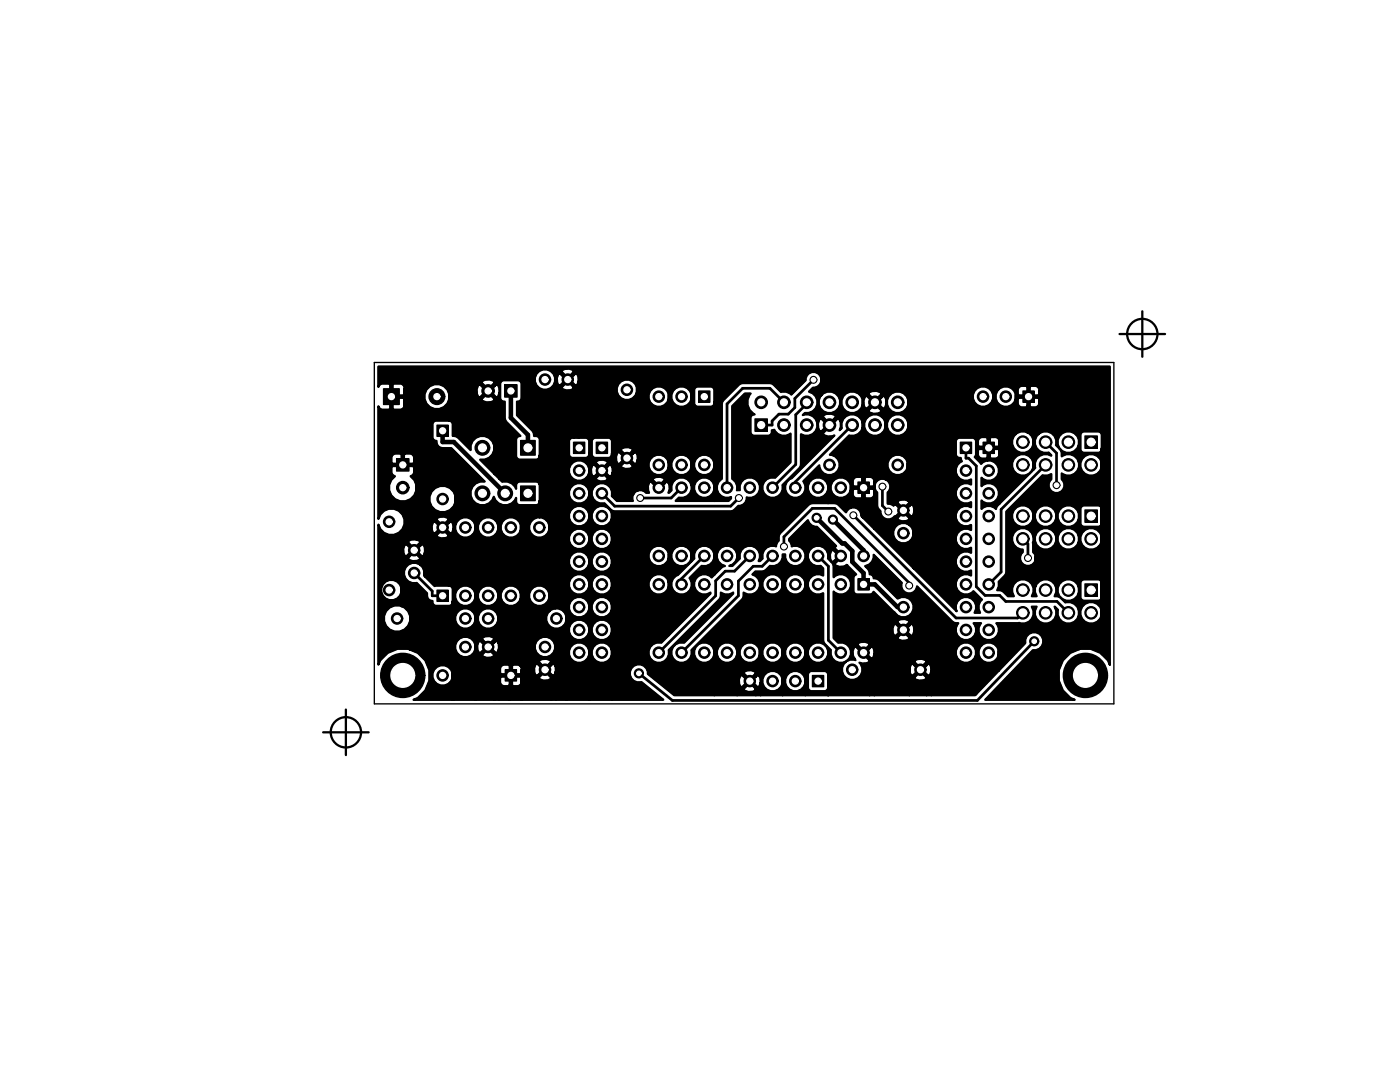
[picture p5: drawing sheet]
<svg xmlns="http://www.w3.org/2000/svg" width="279mm" height="216mm" viewBox="0 0 279 216" stroke-linecap="round" stroke-linejoin="round" font-family="sans-serif">
<g fill="none" stroke="#000" stroke-width=".45">
<path d="M75.5 73.1h146v59.5l-.4-.8-1.2-1.3v-43.8l-.3-.5-.3-.1h-3.1a.79 .79 0 0 0-.6 .9v2.7l.4 .5 .2 .2h3.1a.79 .79 0 0 0 .6-1v2.9l-.3-.7a2.18 2.18 0 0 0-3.7 0 2.18 2.18 0 0 0 1.4 3.3 2.18 2.18 0 0 0 2.6-2.6v14.8v-5.6l-.1-.3-.5-.4h-3.1a.79 .79 0 0 0-.6 1v2.7l.4 .5 .2 .1h3.1a.79 .79 0 0 0 .6-.9v2.9l-.3-.8a2.18 2.18 0 0 0-3.7 0 2.18 2.18 0 0 0 1.4 3.4 2.18 2.18 0 0 0 2.6-2.6v14.8v-5.7l-.1-.3-.5-.3h-3.1a.79 .79 0 0 0-.6 .9v2.8l.4 .5 .2 .1h3.1a.79 .79 0 0 0 .6-.9v2.9l-.3-.8a2.18 2.18 0 0 0-3.7 0 2.18 2.18 0 0 0 1.4 3.3 2.18 2.18 0 0 0 2.6-2.5v8.6l-.3-.2-1.9-.8h-2.4v-26.9a2.18 2.18 0 0 0-3.3-1.4 2.18 2.18 0 0 0 0 3.6 2.18 2.18 0 0 0 3.3-1.4v-.8v4.5a2.18 2.18 0 0 0-3.3-1.4 2.18 2.18 0 0 0 0 3.6 2.18 2.18 0 0 0 3.3-1.3v-.9v10.2a2.18 2.18 0 0 0-3.3-1.4 2.18 2.18 0 0 0 0 3.6 2.18 2.18 0 0 0 3.3-1.3v-.9v4.6a2.14 2.14 0 0 0-2.7-1.7l-1.3-1.2h-.8l.3-.8v-15.6a2.18 2.18 0 0 0-3.3-1.4 2.18 2.18 0 0 0 0 3.6 2.18 2.18 0 0 0 3.3-1.4v-.8v4.5a2.18 2.18 0 0 0-3.3-1.4 2.18 2.18 0 0 0 0 3.6 2.18 2.18 0 0 0 3.3-1.3v-.9v10.2a2.15 2.15 0 0 0-1.9-1.7 2.15 2.15 0 0 0-2.2 1.3v-5.9l-.5-.8 .1-7.6a2.18 2.18 0 0 0-3.4-1.4 2.18 2.18 0 0 0 0 3.6 2.18 2.18 0 0 0 3.4-1.4v-.8v4.5a2.16 2.16 0 0 0-2.4-1.8 2.16 2.16 0 0 0-1.9 2.3 2.16 2.16 0 0 0 2.1 2.1v.5l-.3 .3a1.6 1.6 0 0 0 1 2.4 1.6 1.6 0 0 0 1.9-1.9v5.9l-.2 .4v.9l.4 .8h-1a2.17 2.17 0 0 0-1.8-3.4 2.17 2.17 0 0 0-1.8 3.4h-1.1l-1.3-1.2h-.9l.3-.8v-.9l1.2-1.2 .3-.8v-12l7.3-7.3 1 .1 .7-.3v1a1.58 1.58 0 0 0-.1 2.3 1.58 1.58 0 0 0 2.3 0 1.58 1.58 0 0 0-.1-2.3v-1.1l.1 .1a2.18 2.18 0 0 0 2.4 0 2.18 2.18 0 0 0 .9-2.3v-4.5l-.3-.8a2.18 2.18 0 0 0-3.6 0 2.18 2.18 0 0 0 1.4 3.4 2.18 2.18 0 0 0 2.5-2.6v4.5l-.3-.7a2.14 2.14 0 0 0-3.1-.5l-.1-1.1-1.1-1.2a2.15 2.15 0 0 0-.8-2.4 2.15 2.15 0 0 0-2.5 .1v-8.8l-.4-.6-.3-.1h-1l-.2 .2v1.7h1.7l.2-.2v-.6v2.1v-.6l-.2-.2h-1.7v1.7l.2 .2h1a.93 .93 0 0 0 .7-1.1v6.3l-.5 .5a2.16 2.16 0 0 0 0 2.5 2.16 2.16 0 0 0 2.4 .8l.5 .6a2.14 2.14 0 0 0-2.4 .1 2.14 2.14 0 0 0-.8 2.4l-.3 .3v-5.9l-.4-.8-.9-.7v-9.1l-.2-.2h-1a1.21 1.21 0 0 0-.5 1.9h1.7v.5h-1.7l-.2 .2a1.31 1.31 0 0 0 .7 1.7h1l.2-.2v5.2l-.4-.2h-.9l-1 .5v-7.9a2.06 2.06 0 0 0-3.1-1.3 2.06 2.06 0 0 0 0 3.5 2.06 2.06 0 0 0 3.1-1.4v-.8v7.9a2.17 2.17 0 0 0 .7 3.7 2.17 2.17 0 0 0 2.9-2.5v4.5l-.4-.7a2.18 2.18 0 0 0-3.6 0 2.18 2.18 0 0 0 1.4 3.3 2.18 2.18 0 0 0 2.6-2.6v1.4l-6.8 6.8v-12.6l-.2-.3a1.08 1.08 0 0 0-1.1-.4v-8.5l-.3-.7a2.06 2.06 0 0 0-3.4 0 2.06 2.06 0 0 0 1.3 3.2 2.06 2.06 0 0 0 2.4-2.5v8.5h-.4l-.3 .2v1.7h1.7l.3-.2v-1v2.9v-1l-.3-.2h-1.7v1.7l.3 .2h.6a.93 .93 0 0 0 1.1-.7v9.7l-.7 .7v.4a1.93 1.93 0 0 0-2.9 0v-1.7l.3 .3a2.05 2.05 0 0 0 2.7-.5 2.05 2.05 0 0 0-.2-2.8 2.05 2.05 0 0 0-2.8 .1v-1.7l.3 .3a2.05 2.05 0 0 0 3.1-1.2 2.05 2.05 0 0 0-2.2-2.5v-4.5l-.2-.2a1.31 1.31 0 0 0-1.7 .7v1l.2 .2h1.7v.5h-1.7l-.2 .2v1l.1 .3a1.28 1.28 0 0 0 1.8 .2v.6l-.9 .3-.4 .4-1.3-1.4 .3-.4v-2.8a.79 .79 0 0 0-.9-.7h-2.5l-.5 .4-.1 .3v2.8a.8 .8 0 0 0 .9 .6l.3 .7-.4 .1a2.05 2.05 0 0 0-.6 2.8 2.05 2.05 0 0 0 2.8 .7v1l-.6-.3a2.05 2.05 0 0 0-2.5 2.4 2.05 2.05 0 0 0 3.1 1.4v1l-.6-.2a2.05 2.05 0 0 0-2.5 2.3 2.05 2.05 0 0 0 3.1 1.4v1.1l-.6-.3a2.05 2.05 0 0 0-2.5 2.3 2.05 2.05 0 0 0 3.1 1.5v1l-.6-.3a2.05 2.05 0 0 0-2.5 2.4 2.05 2.05 0 0 0 3.1 1.4v1l-.6-.2a2.05 2.05 0 0 0-2.4 2.6 2.05 2.05 0 0 0 3.5 .8l1.7 1.6a1.98 1.98 0 0 0-.4 2.7h-1.1l.3-.7a2.05 2.05 0 0 0-2.2-2.5 2.05 2.05 0 0 0-1.7 2.9l-8.4-8.5-.1-12.2-.2-.6-.4-.1-.3 .3v-.6l-.2-.4v-20a2.18 2.18 0 0 0-3.4-1.4 2.18 2.18 0 0 0 0 3.6 2.18 2.18 0 0 0 3.4-1.4v-.8v4.5a2.18 2.18 0 0 0-3.4-1.4 2.18 2.18 0 0 0 0 3.6 2.18 2.18 0 0 0 3.4-1.4v-.8v15.5h-.1v-7.5a2.06 2.06 0 0 0-3.2-1.3 2.06 2.06 0 0 0 0 3.4 2.06 2.06 0 0 0 3.2-1.3v-.8v7.5l-.6-.2h-.9l-.5 .2-.1 .4 1.2 1.2 1.2-1.2v.6l-.9 .9 1.2 1.3 .4-.2 .3-.8v11.4l-.2-.2v-7.3l-.3-.8-.5-.4v-1.4l-1.2-1.2-.3 .3v-.7l-1.3-1.2-.3 .1-.1 .2-.7-.4h-.4v-2.2a1.55 1.55 0 0 0-.3-2.6v-16l-.3-.6-.4-.1-.3 .3-.1-1-.9-.3h-.9l-.6 .3-.1 .3 1.3 1.4 1.3-1.4v.7l-1 1 1.3 1.3 .4-.2 .3-.8v15.1h-.2v-11.3l-.3-.8-.5-.5v-1.2l-1.3-1.3-.3 .3v-.6l-1.3-1.3-.4 .1-.3 .9 .1 .9 .2 .5 .4 .2 1.3-1.3v.6l-1 1 .1 .4 .9 .3 .9-.1 .6-.2 .1-.4v1.2a2.18 2.18 0 0 0-3.3 1 2.18 2.18 0 0 0 1.9 2.9 2.18 2.18 0 0 0 2.2-2.6v11.3l-.3-.2a1.58 1.58 0 0 0-1.7 .9 1.58 1.58 0 0 0 .4 1.9v2.6v.4l.6 .7a1.57 1.57 0 0 0 1 1.6 1.57 1.57 0 0 0 1.9-.6l.1 .1 1.3-1.3v.7l-.9 .9 .1 .4 .8 .2h.9l.5-.2 .1-.4v1.4a2.06 2.06 0 0 0-3.1 .9 2.06 2.06 0 0 0 1.7 2.8 2.06 2.06 0 0 0 2.2-2.5v7.3l-7.8-7.8v-9.6l-.4-.6-.3-.2h-1l-.2 .3v1.7h1.7l.2-.2v-.7v2.2v-.6l-.2-.3h-1.7v1.7l.2 .3h1a.93 .93 0 0 0 .7-1.1v7.1l-2.3-2.3v-23.3l-.3-.8a2.18 2.18 0 0 0-3.6 0 2.18 2.18 0 0 0 1.3 3.3 2.18 2.18 0 0 0 2.6-2.5v4.5l-.3-.8a2.16 2.16 0 0 0-2.7-.8 2.16 2.16 0 0 0-1.2 2.6l-.4 .4 .2-.7-.1-1.1v-4.1l-.4-.8a2.13 2.13 0 0 0-3.4-.2v-3.4l-.2-.6a1.58 1.58 0 0 0-1.8-.6 1.58 1.58 0 0 0-1.1 1.6l-2.9 2.8-.2-.2-.8-.4-1 .1-1.8-1.7h-6.3l-3.4 3.4-.3 .7-.1 15a2.04 2.04 0 0 0-.7 2.7 2.04 2.04 0 0 0 2.6 .9v.3l-.5 .5h-2.8v-22.3a.79 .79 0 0 0-1-.6h-2.4l-.5 .4-.2 .2v2.8a.79 .79 0 0 0 1 .7h2.5l.5-.4 .1-.6v12.2a2.06 2.06 0 0 0-3.2-1.3 2.06 2.06 0 0 0 0 3.4 2.06 2.06 0 0 0 3.2-1.3v-.8v4.5a2.06 2.06 0 0 0-3.2-1.3 2.06 2.06 0 0 0 0 3.4 2.06 2.06 0 0 0 3.2-1.3v-.8v3.1h-7.8l.7-.7a2.04 2.04 0 0 0 2.5-2.4v-18.2l-.3-.7a2.06 2.06 0 0 0-3.4 0 2.06 2.06 0 0 0 1.3 3.2 2.06 2.06 0 0 0 2.4-2.5v13.7l-.3-.8a2.06 2.06 0 0 0-3.4 0 2.06 2.06 0 0 0 1.3 3.2 2.06 2.06 0 0 0 2.4-2.4v4.5l-.3-.7a2.05 2.05 0 0 0-2.5-.8 2.05 2.05 0 0 0-1.2 2.4l-.6 .5 .3-.7-.2-1.1v-17.8a2.06 2.06 0 0 0-3.2-1.3 2.06 2.06 0 0 0 0 3.5 2.06 2.06 0 0 0 3.2-1.4v-.8v13.7a2.06 2.06 0 0 0-3.2-1.3 2.06 2.06 0 0 0 0 3.4 2.06 2.06 0 0 0 3.2-1.3v-.8v4.1l-.1-.3-.4-.1-.3 .3-.1-1-.8-.3-.9 .1-.5 .2-.2 .4 1.3 1.2 1.2-1.2v.6l-1.2 1.2-1.6-1.5-.3 .1-.3 .8v.9l.2 .4h-.6l-.8-.5-.8 .1v-6.2l-.2-1.1v-13.2l-.3-.8a2.06 2.06 0 0 0-3.4 0 2.06 2.06 0 0 0 1.3 3.2 2.06 2.06 0 0 0 2.4-2.4v13.2l-.1-.3-.3-.1-.4 .3-.1-1-.8-.3-.9 .1-.5 .2-.1 .4 1.2 1.2 1.2-1.2v.6l-.9 .9 1.3 1.2 .3-.1 .3-.8v6.2l-.4 .1-.6 .7v-5.8l-1.2-1.2-.3 .3v-.6l-1.2-1.2-.4 .1-.3 .8 .1 .9 .2 .5 .4 .1 1.2-1.2v.6l-.9 .9 .1 .4 .8 .3 .9-.1 .5-.2 .1-.4v5.8l-.1 .4 .1 .9h-3.2l-.8-.9-.2-11.1-.3-.5-.3-.2h-2.8a.79 .79 0 0 0-.6 1v2.5l.3 .5 .3 .1h2.8a.79 .79 0 0 0 .6-.9v2.6l-.1-.3-.3-.1-.4 .3-.1-1-.8-.3-.8 .1-.6 .2-.1 .4 1.2 1.2 1.2-1.2v.6l-.9 .9 1.3 1.2 .3-.1 .3-.8v4.9l-.2-.2v-.9l-.3-.7-.5-.5v-1.4l-1.2-1.2-.3 .3v-.6l-1.2-1.2-.4 .1-.3 .8 .1 .9 .2 .5 .4 .1 1.2-1.2v.6l-.9 .9 .1 .4 .8 .3 .9-.1 .5-.2 .1-.4v1.4a2.05 2.05 0 0 0-3.2 1.2 2.05 2.05 0 0 0 2.5 2.4l1.3 1.3 .8 .3h23.1l.8-.3 .8-.8h.4a1.55 1.55 0 0 0 1.2-1.7 2.05 2.05 0 0 0 2.7-1.7 2.05 2.05 0 0 0-2.2-2.3 2.05 2.05 0 0 0-1.8 2.6h-.6a1.96 1.96 0 0 0-1-2.2v-14.6l2.5-2.5h1.2l-.2 .2a2.72 2.72 0 0 0 1 4 .77 .77 0 0 0-.8 .9v2.7l.3 .5 .3 .2h3a.85 .85 0 0 0 .6-1.1l.5-.1 .1 .2a2.14 2.14 0 0 0 3.2 .5v5.7l-3.1 3.1a2.05 2.05 0 0 0-2.6 1.8 2.05 2.05 0 0 0 2.2 2.3 2.05 2.05 0 0 0 1.9-2.6l3.6-3.7 .1-6.4a2.16 2.16 0 0 0 3.3-1.7 2.16 2.16 0 0 0-3-2.2l.4-.4h.8a2.17 2.17 0 0 0 1.8-2.1 2.17 2.17 0 0 0-1.7-2.1l.8-.8h.4a1.6 1.6 0 0 0 1.2-1.9v3.4l-.2 .2a2.18 2.18 0 0 0 1.4 3.3 2.18 2.18 0 0 0 2.6-2.5v4.1l-.2-.4-.3-.1-.4 .3-.1-1-.9-.3-.9 .1-.5 .2-.2 .4 1.3 1.3 1.3-1.3v.6l-1.6 1.7v-.7l-1.3-1.3-.4 .1-.3 .9 .1 .9 .2 .6 .4 .1 1.3-1.3v.7l-1 .9 .2 .4 .8 .3 1.3-.2-8.5 8.5-.4 .2a2.05 2.05 0 0 0-.6 2.9 2.05 2.05 0 0 0 2.9 .5 2.05 2.05 0 0 0 .4-3l3.2-3.1v.3a2.05 2.05 0 0 0 2.2 1.6 2.05 2.05 0 0 0 1.9-2.1 2.05 2.05 0 0 0-2-2l3.9-3.8 .1 .1a2.18 2.18 0 0 0 2.6-2.6v18.8l-.1-7.8-.2-.3h-1l-.3 .2a1.28 1.28 0 0 0-.2 1.8h1.7v.4h-1.7l-.2 .3a1.31 1.31 0 0 0 .7 1.7h1l.2-.3v4l-.2-.3a1.54 1.54 0 0 0-2.1-1.6v-4.4l-.3-.7a2.06 2.06 0 0 0-3.4 0 2.06 2.06 0 0 0 1.3 3.1 2.06 2.06 0 0 0 2.4-2.4v4.4l-.4 .2-.6 .7-1.8-1.7-1.7-.1v-3.5l-.3-.7a2.06 2.06 0 0 0-3.5 0 2.06 2.06 0 0 0 1.4 3.1 2.06 2.06 0 0 0 2.4-2.4v3.5h-3.2l-.7 .3-5.7 5.7-.2 .3-.1 1.2-.3 .3-.2 .8-.3-.1a2.04 2.04 0 0 0-2.4 2.5l-.5 .6h-.3a2.05 2.05 0 0 0-1.5-3.1 2.05 2.05 0 0 0-2.2 2.5l-1.5 1.5h-.6a2.06 2.06 0 0 0 1.2-3.2 2.06 2.06 0 0 0-3.4 .1 2.06 2.06 0 0 0 1.3 3.1l-.7 .3-1.4 1.5v-4.2a2.05 2.05 0 0 0-2.5-1.6 2.05 2.05 0 0 0-1.5 2.5l-.6 .6v-1.5a2.06 2.06 0 0 0-3.1-1.3 2.06 2.06 0 0 0 0 3.4 2.06 2.06 0 0 0 3.1-1.3v-.8v1.5l-2.7 2.7-.4 .2a2.05 2.05 0 0 0-.6 2.9 2.05 2.05 0 0 0 2.9 .5 2.05 2.05 0 0 0 .4-3l2.6-2.3a2.06 2.06 0 0 0 2.4-2.5v4.2l-.6 .5-.3-.3a2.06 2.06 0 0 0-3.2 1.7 2.06 2.06 0 0 0 3.3 1.6v.2l-8.3 8.3v-16.2l-.3-.7a2.06 2.06 0 0 0-3.4 0 2.06 2.06 0 0 0 1.3 3.2 2.06 2.06 0 0 0 2.4-2.5v5.7l-.3-.7a2.06 2.06 0 0 0-3.4 0 2.06 2.06 0 0 0 1.3 3.1 2.06 2.06 0 0 0 2.4-2.4v10.5l-1.5 1.6a2.05 2.05 0 0 0-2.6 1.8 2.05 2.05 0 0 0 2.2 2.2 2.05 2.05 0 0 0 1.9-2.6l10.1-10.1 .2-.3 .1-1.1a1.96 1.96 0 0 0 2.4 0v.2l-9.8 9.9a2.05 2.05 0 0 0-2.5 1.8 2.05 2.05 0 0 0 2.2 2.2 2.05 2.05 0 0 0 1.8-2.6l10.1-10.1 .2-.3 .1-1.1a2.04 2.04 0 0 0 3.1-.7 2.04 2.04 0 0 0-1.3-2.9l.6-.6h1.7l1.3-1a2.04 2.04 0 0 0 2.4-2.4h.5v.7a2.05 2.05 0 0 0 2.5 1.7 2.05 2.05 0 0 0 1.5-2.6 2.05 2.05 0 0 0-2.7-1.4l-.2-.8-.3-.3v-.4l3.7-3.7 .3 .5 .5 .5 .6 .3h.4l3.9 3.9h-.2l-.1 .4 1.5 1.5-.6 .7v-.7l-1.2-1.2-.4 .1-.3 .8 .1 .9 .2 .5 .4 .2 1.2-1.3v.7l-.9 .9 .1 .3 .8 .3h.9l.7-.3 1.8 1.8-.5 .3-.1 .3v2.8a.79 .79 0 0 0 .9 .6h2.5l.3-.1 .3-.4 4.2 4.1a2.06 2.06 0 0 0 2.9 .7 2.06 2.06 0 0 0 .6-2.9 2.06 2.06 0 0 0-2.8-.6l-3.7-3.7-.4-.2-.7-.1a.74 .74 0 0 0-.8-.8l-.1-.7-.8-.9a2.01 2.01 0 0 0 1.7-2.3l5.6 5.6-.1 .2a1.59 1.59 0 0 0 1.3 1.9 1.59 1.59 0 0 0 1.8-1.4l7.1 7.1 .3 .2 .8 .1a2.04 2.04 0 0 0 .2 2.8 2.04 2.04 0 0 0 2.8 0 2.04 2.04 0 0 0 .1-2.8h1.5l-.2 .1a2.05 2.05 0 0 0 .4 2.8 2.05 2.05 0 0 0 2.8-.2 2.05 2.05 0 0 0 0-2.7l4.6-.1a2.15 2.15 0 0 0 2.5-.7 2.15 2.15 0 0 0 0-2.5h1a2.17 2.17 0 0 0 1.8 3.4 2.17 2.17 0 0 0 1.8-3.4l.6 .6a2.17 2.17 0 0 0 2 2.8 2.17 2.17 0 0 0 2.2-2.6v7.6l-1.7 .8a5.3 5.3 0 0 0 .9 9.3h-17.9l9.5-9.8a1.82 1.82 0 0 0 2.1-1.8 1.82 1.82 0 0 0-2-1.9 1.82 1.82 0 0 0-1.6 2.2l-5.3 5.5v-4a2.06 2.06 0 0 0-3.1-1.3 2.06 2.06 0 0 0 0 3.4 2.06 2.06 0 0 0 3.1-1.3v-.8v4l-4.5 4.7v-8.7a2.06 2.06 0 0 0-3.2-1.3 2.06 2.06 0 0 0 0 3.4 2.06 2.06 0 0 0 3.2-1.3v-.8v8.7l-.2 .2h-8.7l-.1-5.6-.2-.6-.4-.1-.3 .3-.1-1-.8-.2h-.9l-.5 .2-.1 .4 1.2 1.2 1.2-1.2v.6l-.9 .9 1.2 1.3 .4-.2 .3-.8v4.8h-1v-3.5l-1.2-1.2-.3 .3v-.7l-.9-.9-.1-7.6-.2-.5-.4-.1-.3 .3-.1-1-.8-.3-.9 .1-.5 .2-.1 .3 1.2 1.3 1.2-1.3v.7l-.9 .9 1.2 1.2 .4-.1 .3-.8v6.7l-.4-.3-.3 .1-.3 .8 .1 .9 .2 .5 .3 .2 1.3-1.3v.7l-.9 .9 .1 .3 .8 .3h.9l.5-.3 .1-.3v3.5h-3.4v-11.5l-1.2-1.2-.3 .3v-.6l-1.3-1.2-.3 .1-.3 .8 .1 .9 .2 .5 .3 .1 1.3-1.2v.6l-.9 .9 .1 .4 .8 .3 .9-.1 .5-.2 .1-.4v11.5h-7v-9l-.3-.6-.3-.1-.3 .3-.2-1-.8-.3-.8 .1-.6 .2-.1 .4 1.2 1.2 1.3-1.2v.6l-.9 .9 1.2 1.3 .3-.2 .3-.8v8.2h-.9v-6.9l-2.8-2.8-.4 .1-.2 .8v.9l.4 .6-.1 .1 .2 .2-1-.1-.7 .3a2.04 2.04 0 0 0 .7-2.5 2.04 2.04 0 0 0-2.4-1.1l-.9-1v-9.3a2.04 2.04 0 0 0 2.9 .1 2.04 2.04 0 0 0 0-2.9 2.04 2.04 0 0 0-2.9 0l-.1-2.6-1.1-1.2a2.05 2.05 0 0 0-1.8-2.5 2.05 2.05 0 0 0-2.2 2.2 2.05 2.05 0 0 0 2.6 1.8l.5 .5v1.4a2.05 2.05 0 0 0-3.1 1.8 2.05 2.05 0 0 0 3.1 1.8v9.4l.3 .7 1.2 1.2a2.03 2.03 0 0 0 .8 2.2 2.03 2.03 0 0 0 2.3 .1 2.04 2.04 0 0 0-.5 2.9 2.04 2.04 0 0 0 3 .3 2.04 2.04 0 0 0 .1-3l.6 .2h.8l.5-.3 .2-.3v6.9h-8.3v-8.9l-.3-.7a2.06 2.06 0 0 0-3.5 0 2.06 2.06 0 0 0 1.4 3.2 2.06 2.06 0 0 0 2.4-2.5v8.9v-4.2l-.1-.3-.5-.3h-2.8a.79 .79 0 0 0-.7 .9v2.5l.4 .5 .3 .1h2.8a.79 .79 0 0 0 .6-.9v1.7h-4.6v-22.5l-.3-.7a2.06 2.06 0 0 0-3.4 0 2.06 2.06 0 0 0 1.3 3.1 2.06 2.06 0 0 0 2.4-2.4v13.6l-.3-.7a2.06 2.06 0 0 0-3.4 0 2.06 2.06 0 0 0 1.3 3.2 2.06 2.06 0 0 0 2.4-2.5v5.7l-.3-.7a2.06 2.06 0 0 0-3.4 0 2.06 2.06 0 0 0 1.3 3.1 2.06 2.06 0 0 0 2.4-2.4v3.2h-4.5v-22.5l-.3-.7a2.06 2.06 0 0 0-3.4 0 2.06 2.06 0 0 0 1.3 3.1 2.06 2.06 0 0 0 2.4-2.4v13.6l-.3-.7a2.06 2.06 0 0 0-3.4 0 2.06 2.06 0 0 0 1.3 3.2 2.06 2.06 0 0 0 2.4-2.5v5.7l-.3-.7a2.06 2.06 0 0 0-3.4 0 2.06 2.06 0 0 0 1.3 3.1 2.06 2.06 0 0 0 2.4-2.4v3.2h-4.4l-.1-8.9a2.06 2.06 0 0 0-3.2-1.3 2.06 2.06 0 0 0 0 3.4 2.06 2.06 0 0 0 3.2-1.3v-.8v5.3l-.2-.3-.3-.1-.3 .3-.2-1-.8-.3-.8 .1-.6 .2-.1 .4 1.2 1.2 1.3-1.2v.6l-.9 .9 1.2 1.2 .3-.1 .3-.8v2.5h-.9v-1.2l-1.3-1.3-.3 .3v-.6l-1.2-1.2-.4 .1-.2 .8v.9l.2 .5 .4 .1 1.2-1.2v.6l-.9 1 .1 .3 .8 .3 .9-.1 .5-.2 .2-.3v1.2h-3.8v-8.9l-.3-.7a2.06 2.06 0 0 0-3.4 0 2.06 2.06 0 0 0 1.3 3.2 2.06 2.06 0 0 0 2.4-2.5v8.9h-4.5v-8.9l-.3-.7a2.06 2.06 0 0 0-3.5 0 2.06 2.06 0 0 0 1.3 3.2 2.06 2.06 0 0 0 2.5-2.5v8.9h-8l-5.3-4.2v-.5a1.82 1.82 0 0 0-2.2-1.4 1.82 1.82 0 0 0-1.4 2.2 1.82 1.82 0 0 0 2.3 1.3l4.4 3.5h-10.3v-37l-.3-.8a2.06 2.06 0 0 0-3.4 0 2.06 2.06 0 0 0 1.3 3.2 2.06 2.06 0 0 0 2.4-2.4v4.5l-.3-.7a2.06 2.06 0 0 0-3.4 0 2.06 2.06 0 0 0 1.3 3.1 2.06 2.06 0 0 0 2.4-2.4v4.6l-.3-.8a2.06 2.06 0 0 0-3.4 0 2.06 2.06 0 0 0 1.3 3.2 2.06 2.06 0 0 0 2.4-2.4v4.5l-.3-.7a2.06 2.06 0 0 0-3.4 0 2.06 2.06 0 0 0 1.3 3.1 2.06 2.06 0 0 0 2.4-2.4v4.5l-.3-.7a2.06 2.06 0 0 0-3.4 0 2.06 2.06 0 0 0 1.3 3.2 2.06 2.06 0 0 0 2.4-2.5v4.6l-.3-.8a2.06 2.06 0 0 0-3.4 0 2.06 2.06 0 0 0 1.3 3.2 2.06 2.06 0 0 0 2.4-2.4v4.5l-.3-.7a2.06 2.06 0 0 0-3.4 0 2.06 2.06 0 0 0 1.3 3.2 2.06 2.06 0 0 0 2.4-2.5v9.8h-4.5v-51.6l-.3-.5-.3-.2h-1.5l-.1-12.1-.2-.6-.3-.1-.4 .3-.1-1-.8-.2h-.9l-.5 .2-.1 .4 1.2 1.2 1.2-1.2v.6l-.9 .9 1.3 1.3 .3-.2 .3-.8v11.3h-1v-10l-1.2-1.2-.3 .3v-.7l-1.2-1.2-.4 .1-.3 .8 .1 .9 .2 .5 .4 .2 1.2-1.3v.7l-.9 .9 .1 .3 .8 .3h.9l.5-.3 .1-.3v10h-.3a.79 .79 0 0 0-.6 1v2.5l.3 .5 .3 .1h2.8a.79 .79 0 0 0 .6-.9v3l-.3-.7a2.06 2.06 0 0 0-3.4 0 2.06 2.06 0 0 0 1.3 3.1 2.06 2.06 0 0 0 2.4-2.4v4.5l-.3-.7a2.06 2.06 0 0 0-3.4 0 2.06 2.06 0 0 0 1.3 3.2 2.06 2.06 0 0 0 2.4-2.5v4.6l-.3-.8a2.06 2.06 0 0 0-3.4 0 2.06 2.06 0 0 0 1.3 3.2 2.06 2.06 0 0 0 2.4-2.4v4.5l-.3-.7a2.06 2.06 0 0 0-3.4 0 2.06 2.06 0 0 0 1.3 3.1 2.06 2.06 0 0 0 2.4-2.4v4.6l-.3-.8a2.06 2.06 0 0 0-3.4 0 2.06 2.06 0 0 0 1.3 3.2 2.06 2.06 0 0 0 2.4-2.4v4.5l-.3-.7a2.06 2.06 0 0 0-3.4 0 2.06 2.06 0 0 0 1.3 3.1 2.06 2.06 0 0 0 2.4-2.4v4.5l-.3-.7a2.06 2.06 0 0 0-3.4 0 2.06 2.06 0 0 0 1.3 3.2 2.06 2.06 0 0 0 2.4-2.5v4.6l-.3-.8a2.06 2.06 0 0 0-3.4 0 2.06 2.06 0 0 0 1.3 3.2 2.06 2.06 0 0 0 2.4-2.4v4.5l-.3-.7a2.06 2.06 0 0 0-3.4 0 2.06 2.06 0 0 0 1.3 3.2 2.06 2.06 0 0 0 2.4-2.5v9.8h-4.5v-16.6l-.3-.7-.6-.6-.8-.3h-.6v-46.1a2.06 2.06 0 0 0-3.2-1.3 2.06 2.06 0 0 0 0 3.4 2.06 2.06 0 0 0 3.2-1.3v-.8v46.1l-.9 .3-.2 .2v-17a1.96 1.96 0 0 0-2-1.7v-15.6l-.1-.3a.96 .96 0 0 0-1-.3l-.1-.7-.3-.4-3-3v-2.8a.78 .78 0 0 0 .9-.9v-2.7l-.3-.5-.3-.1h-3.1a.79 .79 0 0 0-.6 .9v2.7l.4 .5 .5 .1 .1 3.7 3.1 3.2h-.3a.79 .79 0 0 0-.6 .9v3.2l.3 .5 .3 .1h3.5a.79 .79 0 0 0 .6-.9v5.9l-.1-.3-.5-.3h-3.5a.79 .79 0 0 0-.6 .9v.5l-.2-.4a2.33 2.33 0 0 0-2.6-1l-.5-.5v-18.2l-.3-.6-.4-.1-.3 .3-.1-1-.9-.3-.9 .1-.6 .2-.1 .4 1.3 1.3 1.3-1.3v.6l-1 1 1.3 1.3 .4-.1 .3-.9v17.3l-1-1v-15l-1.3-1.3-.3 .3v-.6l-1.3-1.3-.4 .1-.3 .9 .1 .9 .2 .6 .4 .1 1.3-1.3v.6l-1 1 .1 .4 .9 .3 .9-.1 .6-.2 .1-.4v15l-2.9-2.9h.9a2.41 2.41 0 0 0 1.9-2.8 2.41 2.41 0 0 0-2.8-1.9 2.41 2.41 0 0 0-1.9 2.8l-2.5-2.5-.4-.2-.6-.1v-2.4l-.4-.5-.3-.2v-5.2a2.52 2.52 0 0 0-3.9-1.7 2.52 2.52 0 0 0 0 4.2 2.52 2.52 0 0 0 3.9-1.6v-.9v5.2h-2.8a.79 .79 0 0 0-.6 1v2.5l.3 .5 .5 .1v.2a1.23 1.23 0 0 0 1.2 1.2h1.8l6.6 6.7a2.4 2.4 0 0 0-2.8 1.8 2.4 2.4 0 0 0 1.7 2.8 2.4 2.4 0 0 0 2.9-1.6 2.35 2.35 0 0 0 2.2 1.7 2.35 2.35 0 0 0 2.3-1.5l.1 1.2 .5 .3h3.5a.79 .79 0 0 0 .6-.9v3.3h-.5a2.06 2.06 0 0 0-1.6 2.5 2.06 2.06 0 0 0 2.4 1.6 2.06 2.06 0 0 0 1.7-2.4v13.6l-.4-.8a2.06 2.06 0 0 0-3.4 0 2.06 2.06 0 0 0 1.3 3.2 2.06 2.06 0 0 0 2.5-2.4v3.4l-.4 .4a2.06 2.06 0 0 0 1.3 3.1 2.06 2.06 0 0 0 2.5-2.4v16.6h-2.2l-.1-10.9a2.06 2.06 0 0 0-3.2-1.3 2.06 2.06 0 0 0 0 3.4 2.06 2.06 0 0 0 3.2-1.3v-.8v4.1l-.1-.3-.4-.1-.3 .3-.1-1-.8-.2h-.9l-.5 .2-.2 .4 1.3 1.2 1.2-1.2v.6l-.9 .9 1.2 1.3 .4-.2 .2-.8v5.7h-.9v-4.4l-1.2-1.2-.4 .3v-.7l-1.2-1.2-.3 .1-.3 .8v.9l.3 .5 .3 .2 1.2-1.3v.7l-.9 .9 .2 .3 .8 .3h.8l.6-.3 .1-.3v4.4h-5.9v-6.3l-.1-.3v-28.1a2.06 2.06 0 0 0-3.2-1.4 2.06 2.06 0 0 0 0 3.5 2.06 2.06 0 0 0 3.2-1.3v-.8v13.6a2.06 2.06 0 0 0-3.2-1.3 2.06 2.06 0 0 0 0 3.4 2.06 2.06 0 0 0 3.2-1.3v-.8v14.5l-.6-.4h-1l-.2 .2v1.7h1.7l.2-.2v-.6v2.1v-.6l-.2-.2h-1.7v1.7l.2 .2h1a.93 .93 0 0 0 .7-1.1v3.8h-2.4v-6.8l-.2-.2h-1l-.3 .2a1.28 1.28 0 0 0-.2 1.7h1.7v.5h-1.7l-.2 .2a1.31 1.31 0 0 0 .7 1.7h1l.2-.2v2.9h-2.1v-10.2l-.2-1.1v-23.4a2.06 2.06 0 0 0-3.1-1.4 2.06 2.06 0 0 0 0 3.5 2.06 2.06 0 0 0 3.1-1.3v-.8v13.6a2.06 2.06 0 0 0-3.1-1.3 2.06 2.06 0 0 0 0 3.4 2.06 2.06 0 0 0 3.1-1.3v-.8v4.5a2.06 2.06 0 0 0-3.1-1.3 2.06 2.06 0 0 0 0 3.4 2.06 2.06 0 0 0 3.1-1.3v-.8v5.3l-.1-.3-.3-.1-.4 .3-.1-1-.8-.3-.9 .1-.5 .2-.1 .3 1.2 1.3 1.2-1.3v.7l-.9 .9 1.3 1.2 .3-.1 .3-.8v10.2h-1v-9l-1.2-1.2-.3 .3v-.6l-1.2-1.2-.4 .1-.3 .8 .1 .9 .2 .5 .4 .1 1.2-1.2v.6l-.9 .9 .1 .4 .8 .3 .9-.1 .5-.2 .1-.4v9h-3.7v-34.7l-.3-.8a2.03 2.03 0 0 0-2-.9 2.03 2.03 0 0 0-1.7 1.4v-5.5l-.4-1a2.66 2.66 0 0 0-4.4 0 2.66 2.66 0 0 0 1.7 4.1 2.66 2.66 0 0 0 3.1-3.1v5.7a2.06 2.06 0 0 0 2 2.5 2.06 2.06 0 0 0 2-2.4v13.6l-.3-.8a2.06 2.06 0 0 0-3.4 0 2.06 2.06 0 0 0 1.3 3.2 2.06 2.06 0 0 0 2.4-2.4v4.5l-.3-.7a2.06 2.06 0 0 0-3.4 0 2.06 2.06 0 0 0 1.3 3.1 2.06 2.06 0 0 0 2.4-2.4v5.7l-.3-.7a2.06 2.06 0 0 0-3.4-.1 2.06 2.06 0 0 0 1.3 3.2 2.06 2.06 0 0 0 2.4-2.4v10.9h-4.4v-34.9l-.3-.5-.3-.2-.3 .3-.2-.9-.8-.3h-.8l-.6 .3-.1 .3 1.2 1.2 1.3-1.2v.6l-.9 1 1.2 1.2 .3-.1 .3-.9v34.1h-.1v-22.1l-.4-.5-.4-.1v-10.1l-1.3-1.2-.3 .3v-.6l-1.2-1.3-.4 .2-.2 .8v.8l.2 .6 .4 .1 1.2-1.2v.6l-.9 .9 .1 .4 .8 .2h.9l.5-.2 .2-.4v10.1h-2.9l-1.9-1.9v-5.8l-.2-.5-.4-.1-.3 .3-.1-1-.7-.2v-10.9l-.4-1-.7-.8 .5-.4 .2-.3v-3.1a1.31 1.31 0 0 0-2-.6v-13.3l-.4-.6-.3-.2h-1.4l-.3 .3v2.1h2.2l.2-.2v-1.1v3.1v-1.1l-.2-.2h-2.2v2.1l.3 .3h1.4a.93 .93 0 0 0 .7-1.1l-.1 11.8h1.8l.3-.2v-1.1v3.1v-1.1l-.3-.2h-2.2v-2.3l-.3-.2a1.38 1.38 0 0 0-1.8 .7v1.1l.2 .2h1.9v.5h-1.9l-.2 .2v1.1l.2 .3 .5 .4a2.78 2.78 0 0 0 .5 4.9 2.78 2.78 0 0 0 3.8-3.1v10.9h-1l-.5 .2-.2 .3 1.3 1.3 1.2-1.3v.7l-.9 .9 1.2 1.2 .4-.1 .2-.8v4.9l-.2-.2a1.95 1.95 0 0 0-.7-2.1v-1.4l-1.2-1.2-.4 .3v-.6l-1.2-1.2-.3 .1-.3 .8v.9l.3 .5 .3 .1 1.2-1.2v.6l-.9 .9 .2 .4 .8 .3 .8-.1 .6-.2 .1-.4v1.4l-.1-.1a2.05 2.05 0 0 0-3.2 1.4 2.05 2.05 0 0 0 2.6 2.3l2 2.1v.5a1.05 1.05 0 0 0 1.1 1 .8 .8 0 0 0 .9 1h2.5l.5-.3 .2-.6v14.4a2.06 2.06 0 0 0-3.2-1.3 2.06 2.06 0 0 0 0 3.4 2.06 2.06 0 0 0 3.2-1.3v-.8v5.2h-7.9l.9-.3a5.4 5.4 0 0 0 2.3-5.3 5.4 5.4 0 0 0-3.8-4.4v-6.7l-.4-1-.8-.7-.6-.2v-3.7l-.3-.7a2.06 2.06 0 0 0-3.4 0 2.06 2.06 0 0 0 1.3 3.2 2.06 2.06 0 0 0 2.4-2.5v3.7l-.3-.2a2.66 2.66 0 0 0-3.2 2.4 2.66 2.66 0 0 0 2.8 2.9 2.66 2.66 0 0 0 2.5-3.2v6.7l-.5-.1a5.2 5.2 0 0 0-5.9 3.1v-27.9l.4 .9a2.66 2.66 0 0 0 4.2 .3 2.66 2.66 0 0 0-.8-4.1 2.66 2.66 0 0 0-3.8 1.7v-22.4l.4 .5 .3 .2h1.5l.2-.3v-4.7l-.2-.3h-1.5l-.3 .2-.4 .5zM223.4 66.7h9.1M228 62.1v9.1M64.5 146.1h9.1M69 141.6v9.1"/>
<circle cx="228" cy="66.7" r="3"/>
<circle cx="69" cy="146.1" r="3"/>
</g>
<g fill="none" stroke="#000" stroke-width=".27">
<path d="M74.7 72.3h147.6v68.1h-147.6zM75.5 73.1h146v59.5l-.4-.8-1.2-1.3v-43.8l-.3-.5-.3-.1h-3.1a.79 .79 0 0 0-.6 .9v2.7l.4 .5 .2 .2h3.1a.79 .79 0 0 0 .6-1v2.9l-.3-.7a2.18 2.18 0 0 0-3.7 0 2.18 2.18 0 0 0 1.4 3.3 2.18 2.18 0 0 0 2.6-2.6v14.8v-5.6l-.1-.3-.5-.4h-3.1a.79 .79 0 0 0-.6 1v2.7l.4 .5 .2 .1h3.1a.79 .79 0 0 0 .6-.9v2.9l-.3-.8a2.18 2.18 0 0 0-3.7 0 2.18 2.18 0 0 0 1.4 3.4 2.18 2.18 0 0 0 2.6-2.6v14.8v-5.7l-.1-.3-.5-.3h-3.1a.79 .79 0 0 0-.6 .9v2.8l.4 .5 .2 .1h3.1a.79 .79 0 0 0 .6-.9v2.9l-.3-.8a2.18 2.18 0 0 0-3.7 0 2.18 2.18 0 0 0 1.4 3.3 2.18 2.18 0 0 0 2.6-2.5v8.6l-.3-.2-1.9-.8h-2.4v-26.9a2.18 2.18 0 0 0-3.3-1.4 2.18 2.18 0 0 0 0 3.6 2.18 2.18 0 0 0 3.3-1.4v-.8v4.5a2.18 2.18 0 0 0-3.3-1.4 2.18 2.18 0 0 0 0 3.6 2.18 2.18 0 0 0 3.3-1.3v-.9v10.2a2.18 2.18 0 0 0-3.3-1.4 2.18 2.18 0 0 0 0 3.6 2.18 2.18 0 0 0 3.3-1.3v-.9v4.6a2.14 2.14 0 0 0-2.7-1.7l-1.3-1.2h-.8l.3-.8v-15.6a2.18 2.18 0 0 0-3.3-1.4 2.18 2.18 0 0 0 0 3.6 2.18 2.18 0 0 0 3.3-1.4v-.8v4.5a2.18 2.18 0 0 0-3.3-1.4 2.18 2.18 0 0 0 0 3.6 2.18 2.18 0 0 0 3.3-1.3v-.9v10.2a2.15 2.15 0 0 0-1.9-1.7 2.15 2.15 0 0 0-2.2 1.3v-5.9l-.5-.8 .1-7.6a2.18 2.18 0 0 0-3.4-1.4 2.18 2.18 0 0 0 0 3.6 2.18 2.18 0 0 0 3.4-1.4v-.8v4.5a2.16 2.16 0 0 0-2.4-1.8 2.16 2.16 0 0 0-1.9 2.3 2.16 2.16 0 0 0 2.1 2.1v.5l-.3 .3a1.6 1.6 0 0 0 1 2.4 1.6 1.6 0 0 0 1.9-1.9v5.9l-.2 .4v.9l.4 .8h-1a2.17 2.17 0 0 0-1.8-3.4 2.17 2.17 0 0 0-1.8 3.4h-1.1l-1.3-1.2h-.9l.3-.8v-.9l1.2-1.2 .3-.8v-12l7.3-7.3 1 .1 .7-.3v1a1.58 1.58 0 0 0-.1 2.3 1.58 1.58 0 0 0 2.3 0 1.58 1.58 0 0 0-.1-2.3v-1.1l.1 .1a2.18 2.18 0 0 0 2.4 0 2.18 2.18 0 0 0 .9-2.3v-4.5l-.3-.8a2.18 2.18 0 0 0-3.6 0 2.18 2.18 0 0 0 1.4 3.4 2.18 2.18 0 0 0 2.5-2.6v4.5l-.3-.7a2.14 2.14 0 0 0-3.1-.5l-.1-1.1-1.1-1.2a2.15 2.15 0 0 0-.8-2.4 2.15 2.15 0 0 0-2.5 .1v-8.8l-.4-.6-.3-.1h-1l-.2 .2v1.7h1.7l.2-.2v-.6v2.1v-.6l-.2-.2h-1.7v1.7l.2 .2h1a.93 .93 0 0 0 .7-1.1v6.3l-.5 .5a2.16 2.16 0 0 0 0 2.5 2.16 2.16 0 0 0 2.4 .8l.5 .6a2.14 2.14 0 0 0-2.4 .1 2.14 2.14 0 0 0-.8 2.4l-.3 .3v-5.9l-.4-.8-.9-.7v-9.1l-.2-.2h-1a1.21 1.21 0 0 0-.5 1.9h1.7v.5h-1.7l-.2 .2a1.31 1.31 0 0 0 .7 1.7h1l.2-.2v5.2l-.4-.2h-.9l-1 .5v-7.9a2.06 2.06 0 0 0-3.1-1.3 2.06 2.06 0 0 0 0 3.5 2.06 2.06 0 0 0 3.1-1.4v-.8v7.9a2.17 2.17 0 0 0 .7 3.7 2.17 2.17 0 0 0 2.9-2.5v4.5l-.4-.7a2.18 2.18 0 0 0-3.6 0 2.18 2.18 0 0 0 1.4 3.3 2.18 2.18 0 0 0 2.6-2.6v1.4l-6.8 6.8v-12.6l-.2-.3a1.08 1.08 0 0 0-1.1-.4v-8.5l-.3-.7a2.06 2.06 0 0 0-3.4 0 2.06 2.06 0 0 0 1.3 3.2 2.06 2.06 0 0 0 2.4-2.5v8.5h-.4l-.3 .2v1.7h1.7l.3-.2v-1v2.9v-1l-.3-.2h-1.7v1.7l.3 .2h.6a.93 .93 0 0 0 1.1-.7v9.7l-.7 .7v.4a1.93 1.93 0 0 0-2.9 0v-1.7l.3 .3a2.05 2.05 0 0 0 2.7-.5 2.05 2.05 0 0 0-.2-2.8 2.05 2.05 0 0 0-2.8 .1v-1.7l.3 .3a2.05 2.05 0 0 0 3.1-1.2 2.05 2.05 0 0 0-2.2-2.5v-4.5l-.2-.2a1.31 1.31 0 0 0-1.7 .7v1l.2 .2h1.7v.5h-1.7l-.2 .2v1l.1 .3a1.28 1.28 0 0 0 1.8 .2v.6l-.9 .3-.4 .4-1.3-1.4 .3-.4v-2.8a.79 .79 0 0 0-.9-.7h-2.5l-.5 .4-.1 .3v2.8a.8 .8 0 0 0 .9 .6l.3 .7-.4 .1a2.05 2.05 0 0 0-.6 2.8 2.05 2.05 0 0 0 2.8 .7v1l-.6-.3a2.05 2.05 0 0 0-2.5 2.4 2.05 2.05 0 0 0 3.1 1.4v1l-.6-.2a2.05 2.05 0 0 0-2.5 2.3 2.05 2.05 0 0 0 3.1 1.4v1.1l-.6-.3a2.05 2.05 0 0 0-2.5 2.3 2.05 2.05 0 0 0 3.1 1.5v1l-.6-.3a2.05 2.05 0 0 0-2.5 2.4 2.05 2.05 0 0 0 3.1 1.4v1l-.6-.2a2.05 2.05 0 0 0-2.4 2.6 2.05 2.05 0 0 0 3.5 .8l1.7 1.6a1.98 1.98 0 0 0-.4 2.7h-1.1l.3-.7a2.05 2.05 0 0 0-2.2-2.5 2.05 2.05 0 0 0-1.7 2.9l-8.4-8.5-.1-12.2-.2-.6-.4-.1-.3 .3v-.6l-.2-.4v-20a2.18 2.18 0 0 0-3.4-1.4 2.18 2.18 0 0 0 0 3.6 2.18 2.18 0 0 0 3.4-1.4v-.8v4.5a2.18 2.18 0 0 0-3.4-1.4 2.18 2.18 0 0 0 0 3.6 2.18 2.18 0 0 0 3.4-1.4v-.8v15.5h-.1v-7.5a2.06 2.06 0 0 0-3.2-1.3 2.06 2.06 0 0 0 0 3.4 2.06 2.06 0 0 0 3.2-1.3v-.8v7.5l-.6-.2h-.9l-.5 .2-.1 .4 1.2 1.2 1.2-1.2v.6l-.9 .9 1.2 1.3 .4-.2 .3-.8v11.4l-.2-.2v-7.3l-.3-.8-.5-.4v-1.4l-1.2-1.2-.3 .3v-.7l-1.3-1.2-.3 .1-.1 .2-.7-.4h-.4v-2.2a1.55 1.55 0 0 0-.3-2.6v-16l-.3-.6-.4-.1-.3 .3-.1-1-.9-.3h-.9l-.6 .3-.1 .3 1.3 1.4 1.3-1.4v.7l-1 1 1.3 1.3 .4-.2 .3-.8v15.1h-.2v-11.3l-.3-.8-.5-.5v-1.2l-1.3-1.3-.3 .3v-.6l-1.3-1.3-.4 .1-.3 .9 .1 .9 .2 .5 .4 .2 1.3-1.3v.6l-1 1 .1 .4 .9 .3 .9-.1 .6-.2 .1-.4v1.2a2.18 2.18 0 0 0-3.3 1 2.18 2.18 0 0 0 1.9 2.9 2.18 2.18 0 0 0 2.2-2.6v11.3l-.3-.2a1.58 1.58 0 0 0-1.7 .9 1.58 1.58 0 0 0 .4 1.9v2.6v.4l.6 .7a1.57 1.57 0 0 0 1 1.6 1.57 1.57 0 0 0 1.9-.6l.1 .1 1.3-1.3v.7l-.9 .9 .1 .4 .8 .2h.9l.5-.2 .1-.4v1.4a2.06 2.06 0 0 0-3.1 .9 2.06 2.06 0 0 0 1.7 2.8 2.06 2.06 0 0 0 2.2-2.5v7.3l-7.8-7.8v-9.6l-.4-.6-.3-.2h-1l-.2 .3v1.7h1.7l.2-.2v-.7v2.2v-.6l-.2-.3h-1.7v1.7l.2 .3h1a.93 .93 0 0 0 .7-1.1v7.1l-2.3-2.3v-23.3l-.3-.8a2.18 2.18 0 0 0-3.6 0 2.18 2.18 0 0 0 1.3 3.3 2.18 2.18 0 0 0 2.6-2.5v4.5l-.3-.8a2.16 2.16 0 0 0-2.7-.8 2.16 2.16 0 0 0-1.2 2.6l-.4 .4 .2-.7-.1-1.1v-4.1l-.4-.8a2.13 2.13 0 0 0-3.4-.2v-3.4l-.2-.6a1.58 1.58 0 0 0-1.8-.6 1.58 1.58 0 0 0-1.1 1.6l-2.9 2.8-.2-.2-.8-.4-1 .1-1.8-1.7h-6.3l-3.4 3.4-.3 .7-.1 15a2.04 2.04 0 0 0-.7 2.7 2.04 2.04 0 0 0 2.6 .9v.3l-.5 .5h-2.8v-22.3a.79 .79 0 0 0-1-.6h-2.4l-.5 .4-.2 .2v2.8a.79 .79 0 0 0 1 .7h2.5l.5-.4 .1-.6v12.2a2.06 2.06 0 0 0-3.2-1.3 2.06 2.06 0 0 0 0 3.4 2.06 2.06 0 0 0 3.2-1.3v-.8v4.5a2.06 2.06 0 0 0-3.2-1.3 2.06 2.06 0 0 0 0 3.4 2.06 2.06 0 0 0 3.2-1.3v-.8v3.1h-7.8l.7-.7a2.04 2.04 0 0 0 2.5-2.4v-18.2l-.3-.7a2.06 2.06 0 0 0-3.4 0 2.06 2.06 0 0 0 1.3 3.2 2.06 2.06 0 0 0 2.4-2.5v13.7l-.3-.8a2.06 2.06 0 0 0-3.4 0 2.06 2.06 0 0 0 1.3 3.2 2.06 2.06 0 0 0 2.4-2.4v4.5l-.3-.7a2.05 2.05 0 0 0-2.5-.8 2.05 2.05 0 0 0-1.2 2.4l-.6 .5 .3-.7-.2-1.1v-17.8a2.06 2.06 0 0 0-3.2-1.3 2.06 2.06 0 0 0 0 3.5 2.06 2.06 0 0 0 3.2-1.4v-.8v13.7a2.06 2.06 0 0 0-3.2-1.3 2.06 2.06 0 0 0 0 3.4 2.06 2.06 0 0 0 3.2-1.3v-.8v4.1l-.1-.3-.4-.1-.3 .3-.1-1-.8-.3-.9 .1-.5 .2-.2 .4 1.3 1.2 1.2-1.2v.6l-1.2 1.2-1.6-1.5-.3 .1-.3 .8v.9l.2 .4h-.6l-.8-.5-.8 .1v-6.2l-.2-1.1v-13.2l-.3-.8a2.06 2.06 0 0 0-3.4 0 2.06 2.06 0 0 0 1.3 3.2 2.06 2.06 0 0 0 2.4-2.4v13.2l-.1-.3-.3-.1-.4 .3-.1-1-.8-.3-.9 .1-.5 .2-.1 .4 1.2 1.2 1.2-1.2v.6l-.9 .9 1.3 1.2 .3-.1 .3-.8v6.2l-.4 .1-.6 .7v-5.8l-1.2-1.2-.3 .3v-.6l-1.2-1.2-.4 .1-.3 .8 .1 .9 .2 .5 .4 .1 1.2-1.2v.6l-.9 .9 .1 .4 .8 .3 .9-.1 .5-.2 .1-.4v5.8l-.1 .4 .1 .9h-3.2l-.8-.9-.2-11.1-.3-.5-.3-.2h-2.8a.79 .79 0 0 0-.6 1v2.5l.3 .5 .3 .1h2.8a.79 .79 0 0 0 .6-.9v2.6l-.1-.3-.3-.1-.4 .3-.1-1-.8-.3-.8 .1-.6 .2-.1 .4 1.2 1.2 1.2-1.2v.6l-.9 .9 1.3 1.2 .3-.1 .3-.8v4.9l-.2-.2v-.9l-.3-.7-.5-.5v-1.4l-1.2-1.2-.3 .3v-.6l-1.2-1.2-.4 .1-.3 .8 .1 .9 .2 .5 .4 .1 1.2-1.2v.6l-.9 .9 .1 .4 .8 .3 .9-.1 .5-.2 .1-.4v1.4a2.05 2.05 0 0 0-3.2 1.2 2.05 2.05 0 0 0 2.5 2.4l1.3 1.3 .8 .3h23.1l.8-.3 .8-.8h.4a1.55 1.55 0 0 0 1.2-1.7 2.05 2.05 0 0 0 2.7-1.7 2.05 2.05 0 0 0-2.2-2.3 2.05 2.05 0 0 0-1.8 2.6h-.6a1.96 1.96 0 0 0-1-2.2v-14.6l2.5-2.5h1.2l-.2 .2a2.72 2.72 0 0 0 1 4 .77 .77 0 0 0-.8 .9v2.7l.3 .5 .3 .2h3a.85 .85 0 0 0 .6-1.1l.5-.1 .1 .2a2.14 2.14 0 0 0 3.2 .5v5.7l-3.1 3.1a2.05 2.05 0 0 0-2.6 1.8 2.05 2.05 0 0 0 2.2 2.3 2.05 2.05 0 0 0 1.9-2.6l3.6-3.7 .1-6.4a2.16 2.16 0 0 0 3.3-1.7 2.16 2.16 0 0 0-3-2.2l.4-.4h.8a2.17 2.17 0 0 0 1.8-2.1 2.17 2.17 0 0 0-1.7-2.1l.8-.8h.4a1.6 1.6 0 0 0 1.2-1.9v3.4l-.2 .2a2.18 2.18 0 0 0 1.4 3.3 2.18 2.18 0 0 0 2.6-2.5v4.1l-.2-.4-.3-.1-.4 .3-.1-1-.9-.3-.9 .1-.5 .2-.2 .4 1.3 1.3 1.3-1.3v.6l-1.6 1.7v-.7l-1.3-1.3-.4 .1-.3 .9 .1 .9 .2 .6 .4 .1 1.3-1.3v.7l-1 .9 .2 .4 .8 .3 1.3-.2-8.5 8.5-.4 .2a2.05 2.05 0 0 0-.6 2.9 2.05 2.05 0 0 0 2.9 .5 2.05 2.05 0 0 0 .4-3l3.2-3.1v.3a2.05 2.05 0 0 0 2.2 1.6 2.05 2.05 0 0 0 1.9-2.1 2.05 2.05 0 0 0-2-2l3.9-3.8 .1 .1a2.18 2.18 0 0 0 2.6-2.6v18.8l-.1-7.8-.2-.3h-1l-.3 .2a1.28 1.28 0 0 0-.2 1.8h1.7v.4h-1.7l-.2 .3a1.31 1.31 0 0 0 .7 1.7h1l.2-.3v4l-.2-.3a1.54 1.54 0 0 0-2.1-1.6v-4.4l-.3-.7a2.06 2.06 0 0 0-3.4 0 2.06 2.06 0 0 0 1.3 3.1 2.06 2.06 0 0 0 2.4-2.4v4.4l-.4 .2-.6 .7-1.8-1.7-1.7-.1v-3.5l-.3-.7a2.06 2.06 0 0 0-3.5 0 2.06 2.06 0 0 0 1.4 3.1 2.06 2.06 0 0 0 2.4-2.4v3.5h-3.2l-.7 .3-5.7 5.7-.2 .3-.1 1.2-.3 .3-.2 .8-.3-.1a2.04 2.04 0 0 0-2.4 2.5l-.5 .6h-.3a2.05 2.05 0 0 0-1.5-3.1 2.05 2.05 0 0 0-2.2 2.5l-1.5 1.5h-.6a2.06 2.06 0 0 0 1.2-3.2 2.06 2.06 0 0 0-3.4 .1 2.06 2.06 0 0 0 1.3 3.1l-.7 .3-1.4 1.5v-4.2a2.05 2.05 0 0 0-2.5-1.6 2.05 2.05 0 0 0-1.5 2.5l-.6 .6v-1.5a2.06 2.06 0 0 0-3.1-1.3 2.06 2.06 0 0 0 0 3.4 2.06 2.06 0 0 0 3.1-1.3v-.8v1.5l-2.7 2.7-.4 .2a2.05 2.05 0 0 0-.6 2.9 2.05 2.05 0 0 0 2.9 .5 2.05 2.05 0 0 0 .4-3l2.6-2.3a2.06 2.06 0 0 0 2.4-2.5v4.2l-.6 .5-.3-.3a2.06 2.06 0 0 0-3.2 1.7 2.06 2.06 0 0 0 3.3 1.6v.2l-8.3 8.3v-16.2l-.3-.7a2.06 2.06 0 0 0-3.4 0 2.06 2.06 0 0 0 1.3 3.2 2.06 2.06 0 0 0 2.4-2.5v5.7l-.3-.7a2.06 2.06 0 0 0-3.4 0 2.06 2.06 0 0 0 1.3 3.1 2.06 2.06 0 0 0 2.4-2.4v10.5l-1.5 1.6a2.05 2.05 0 0 0-2.6 1.8 2.05 2.05 0 0 0 2.2 2.2 2.05 2.05 0 0 0 1.9-2.6l10.1-10.1 .2-.3 .1-1.1a1.96 1.96 0 0 0 2.4 0v.2l-9.8 9.9a2.05 2.05 0 0 0-2.5 1.8 2.05 2.05 0 0 0 2.2 2.2 2.05 2.05 0 0 0 1.8-2.6l10.1-10.1 .2-.3 .1-1.1a2.04 2.04 0 0 0 3.1-.7 2.04 2.04 0 0 0-1.3-2.9l.6-.6h1.7l1.3-1a2.04 2.04 0 0 0 2.4-2.4h.5v.7a2.05 2.05 0 0 0 2.5 1.7 2.05 2.05 0 0 0 1.5-2.6 2.05 2.05 0 0 0-2.7-1.4l-.2-.8-.3-.3v-.4l3.7-3.7 .3 .5 .5 .5 .6 .3h.4l3.9 3.9h-.2l-.1 .4 1.5 1.5-.6 .7v-.7l-1.2-1.2-.4 .1-.3 .8 .1 .9 .2 .5 .4 .2 1.2-1.3v.7l-.9 .9 .1 .3 .8 .3h.9l.7-.3 1.8 1.8-.5 .3-.1 .3v2.8a.79 .79 0 0 0 .9 .6h2.5l.3-.1 .3-.4 4.2 4.1a2.06 2.06 0 0 0 2.9 .7 2.06 2.06 0 0 0 .6-2.9 2.06 2.06 0 0 0-2.8-.6l-3.7-3.7-.4-.2-.7-.1a.74 .74 0 0 0-.8-.8l-.1-.7-.8-.9a2.01 2.01 0 0 0 1.7-2.3l5.6 5.6-.1 .2a1.59 1.59 0 0 0 1.3 1.9 1.59 1.59 0 0 0 1.8-1.4l7.1 7.1 .3 .2 .8 .1a2.04 2.04 0 0 0 .2 2.8 2.04 2.04 0 0 0 2.8 0 2.04 2.04 0 0 0 .1-2.8h1.5l-.2 .1a2.05 2.05 0 0 0 .4 2.8 2.05 2.05 0 0 0 2.8-.2 2.05 2.05 0 0 0 0-2.7l4.6-.1a2.15 2.15 0 0 0 2.5-.7 2.15 2.15 0 0 0 0-2.5h1a2.17 2.17 0 0 0 1.8 3.4 2.17 2.17 0 0 0 1.8-3.4l.6 .6a2.17 2.17 0 0 0 2 2.8 2.17 2.17 0 0 0 2.2-2.6v7.6l-1.7 .8a5.3 5.3 0 0 0 .9 9.3h-17.9l9.5-9.8a1.82 1.82 0 0 0 2.1-1.8 1.82 1.82 0 0 0-2-1.9 1.82 1.82 0 0 0-1.6 2.2l-5.3 5.5v-4a2.06 2.06 0 0 0-3.1-1.3 2.06 2.06 0 0 0 0 3.4 2.06 2.06 0 0 0 3.1-1.3v-.8v4l-4.5 4.7v-8.7a2.06 2.06 0 0 0-3.2-1.3 2.06 2.06 0 0 0 0 3.4 2.06 2.06 0 0 0 3.2-1.3v-.8v8.7l-.2 .2h-8.7l-.1-5.6-.2-.6-.4-.1-.3 .3-.1-1-.8-.2h-.9l-.5 .2-.1 .4 1.2 1.2 1.2-1.2v.6l-.9 .9 1.2 1.3 .4-.2 .3-.8v4.8h-1v-3.5l-1.2-1.2-.3 .3v-.7l-.9-.9-.1-7.6-.2-.5-.4-.1-.3 .3-.1-1-.8-.3-.9 .1-.5 .2-.1 .3 1.2 1.3 1.2-1.3v.7l-.9 .9 1.2 1.2 .4-.1 .3-.8v6.7l-.4-.3-.3 .1-.3 .8 .1 .9 .2 .5 .3 .2 1.3-1.3v.7l-.9 .9 .1 .3 .8 .3h.9l.5-.3 .1-.3v3.5h-3.4v-11.5l-1.2-1.2-.3 .3v-.6l-1.3-1.2-.3 .1-.3 .8 .1 .9 .2 .5 .3 .1 1.3-1.2v.6l-.9 .9 .1 .4 .8 .3 .9-.1 .5-.2 .1-.4v11.5h-7v-9l-.3-.6-.3-.1-.3 .3-.2-1-.8-.3-.8 .1-.6 .2-.1 .4 1.2 1.2 1.3-1.2v.6l-.9 .9 1.2 1.3 .3-.2 .3-.8v8.2h-.9v-6.9l-2.8-2.8-.4 .1-.2 .8v.9l.4 .6-.1 .1 .2 .2-1-.1-.7 .3a2.04 2.04 0 0 0 .7-2.5 2.04 2.04 0 0 0-2.4-1.1l-.9-1v-9.3a2.04 2.04 0 0 0 2.9 .1 2.04 2.04 0 0 0 0-2.9 2.04 2.04 0 0 0-2.9 0l-.1-2.6-1.1-1.2a2.05 2.05 0 0 0-1.8-2.5 2.05 2.05 0 0 0-2.2 2.2 2.05 2.05 0 0 0 2.6 1.8l.5 .5v1.4a2.05 2.05 0 0 0-3.1 1.8 2.05 2.05 0 0 0 3.1 1.8v9.4l.3 .7 1.2 1.2a2.03 2.03 0 0 0 .8 2.2 2.03 2.03 0 0 0 2.3 .1 2.04 2.04 0 0 0-.5 2.9 2.04 2.04 0 0 0 3 .3 2.04 2.04 0 0 0 .1-3l.6 .2h.8l.5-.3 .2-.3v6.9h-8.3v-8.9l-.3-.7a2.06 2.06 0 0 0-3.5 0 2.06 2.06 0 0 0 1.4 3.2 2.06 2.06 0 0 0 2.4-2.5v8.9v-4.2l-.1-.3-.5-.3h-2.8a.79 .79 0 0 0-.7 .9v2.5l.4 .5 .3 .1h2.8a.79 .79 0 0 0 .6-.9v1.7h-4.6v-22.5l-.3-.7a2.06 2.06 0 0 0-3.4 0 2.06 2.06 0 0 0 1.3 3.1 2.06 2.06 0 0 0 2.4-2.4v13.6l-.3-.7a2.06 2.06 0 0 0-3.4 0 2.06 2.06 0 0 0 1.3 3.2 2.06 2.06 0 0 0 2.4-2.5v5.7l-.3-.7a2.06 2.06 0 0 0-3.4 0 2.06 2.06 0 0 0 1.3 3.1 2.06 2.06 0 0 0 2.4-2.4v3.2h-4.5v-22.5l-.3-.7a2.06 2.06 0 0 0-3.4 0 2.06 2.06 0 0 0 1.3 3.1 2.06 2.06 0 0 0 2.4-2.4v13.6l-.3-.7a2.06 2.06 0 0 0-3.4 0 2.06 2.06 0 0 0 1.3 3.2 2.06 2.06 0 0 0 2.4-2.5v5.7l-.3-.7a2.06 2.06 0 0 0-3.4 0 2.06 2.06 0 0 0 1.3 3.1 2.06 2.06 0 0 0 2.4-2.4v3.2h-4.4l-.1-8.9a2.06 2.06 0 0 0-3.2-1.3 2.06 2.06 0 0 0 0 3.4 2.06 2.06 0 0 0 3.2-1.3v-.8v5.3l-.2-.3-.3-.1-.3 .3-.2-1-.8-.3-.8 .1-.6 .2-.1 .4 1.2 1.2 1.3-1.2v.6l-.9 .9 1.2 1.2 .3-.1 .3-.8v2.5h-.9v-1.2l-1.3-1.3-.3 .3v-.6l-1.2-1.2-.4 .1-.2 .8v.9l.2 .5 .4 .1 1.2-1.2v.6l-.9 1 .1 .3 .8 .3 .9-.1 .5-.2 .2-.3v1.2h-3.8v-8.9l-.3-.7a2.06 2.06 0 0 0-3.4 0 2.06 2.06 0 0 0 1.3 3.2 2.06 2.06 0 0 0 2.4-2.5v8.9h-4.5v-8.9l-.3-.7a2.06 2.06 0 0 0-3.5 0 2.06 2.06 0 0 0 1.3 3.2 2.06 2.06 0 0 0 2.5-2.5v8.9h-8l-5.3-4.2v-.5a1.82 1.82 0 0 0-2.2-1.4 1.82 1.82 0 0 0-1.4 2.2 1.82 1.82 0 0 0 2.3 1.3l4.4 3.5h-10.3v-37l-.3-.8a2.06 2.06 0 0 0-3.4 0 2.06 2.06 0 0 0 1.3 3.2 2.06 2.06 0 0 0 2.4-2.4v4.5l-.3-.7a2.06 2.06 0 0 0-3.4 0 2.06 2.06 0 0 0 1.3 3.1 2.06 2.06 0 0 0 2.4-2.4v4.6l-.3-.8a2.06 2.06 0 0 0-3.4 0 2.06 2.06 0 0 0 1.3 3.2 2.06 2.06 0 0 0 2.4-2.4v4.5l-.3-.7a2.06 2.06 0 0 0-3.4 0 2.06 2.06 0 0 0 1.3 3.1 2.06 2.06 0 0 0 2.4-2.4v4.5l-.3-.7a2.06 2.06 0 0 0-3.4 0 2.06 2.06 0 0 0 1.3 3.2 2.06 2.06 0 0 0 2.4-2.5v4.6l-.3-.8a2.06 2.06 0 0 0-3.4 0 2.06 2.06 0 0 0 1.3 3.2 2.06 2.06 0 0 0 2.4-2.4v4.5l-.3-.7a2.06 2.06 0 0 0-3.4 0 2.06 2.06 0 0 0 1.3 3.2 2.06 2.06 0 0 0 2.4-2.5v9.8h-4.5v-51.6l-.3-.5-.3-.2h-1.5l-.1-12.1-.2-.6-.3-.1-.4 .3-.1-1-.8-.2h-.9l-.5 .2-.1 .4 1.2 1.2 1.2-1.2v.6l-.9 .9 1.3 1.3 .3-.2 .3-.8v11.3h-1v-10l-1.2-1.2-.3 .3v-.7l-1.2-1.2-.4 .1-.3 .8 .1 .9 .2 .5 .4 .2 1.2-1.3v.7l-.9 .9 .1 .3 .8 .3h.9l.5-.3 .1-.3v10h-.3a.79 .79 0 0 0-.6 1v2.5l.3 .5 .3 .1h2.8a.79 .79 0 0 0 .6-.9v3l-.3-.7a2.06 2.06 0 0 0-3.4 0 2.06 2.06 0 0 0 1.3 3.1 2.06 2.06 0 0 0 2.4-2.4v4.5l-.3-.7a2.06 2.06 0 0 0-3.4 0 2.06 2.06 0 0 0 1.3 3.2 2.06 2.06 0 0 0 2.4-2.5v4.6l-.3-.8a2.06 2.06 0 0 0-3.4 0 2.06 2.06 0 0 0 1.3 3.2 2.06 2.06 0 0 0 2.4-2.4v4.5l-.3-.7a2.06 2.06 0 0 0-3.4 0 2.06 2.06 0 0 0 1.3 3.1 2.06 2.06 0 0 0 2.4-2.4v4.6l-.3-.8a2.06 2.06 0 0 0-3.4 0 2.06 2.06 0 0 0 1.3 3.2 2.06 2.06 0 0 0 2.4-2.4v4.5l-.3-.7a2.06 2.06 0 0 0-3.4 0 2.06 2.06 0 0 0 1.3 3.1 2.06 2.06 0 0 0 2.4-2.4v4.5l-.3-.7a2.06 2.06 0 0 0-3.4 0 2.06 2.06 0 0 0 1.3 3.2 2.06 2.06 0 0 0 2.4-2.5v4.6l-.3-.8a2.06 2.06 0 0 0-3.4 0 2.06 2.06 0 0 0 1.3 3.2 2.06 2.06 0 0 0 2.4-2.4v4.5l-.3-.7a2.06 2.06 0 0 0-3.4 0 2.06 2.06 0 0 0 1.3 3.2 2.06 2.06 0 0 0 2.4-2.5v9.8h-4.5v-16.6l-.3-.7-.6-.6-.8-.3h-.6v-46.1a2.06 2.06 0 0 0-3.2-1.3 2.06 2.06 0 0 0 0 3.4 2.06 2.06 0 0 0 3.2-1.3v-.8v46.1l-.9 .3-.2 .2v-17a1.96 1.96 0 0 0-2-1.7v-15.6l-.1-.3a.96 .96 0 0 0-1-.3l-.1-.7-.3-.4-3-3v-2.8a.78 .78 0 0 0 .9-.9v-2.7l-.3-.5-.3-.1h-3.1a.79 .79 0 0 0-.6 .9v2.7l.4 .5 .5 .1 .1 3.7 3.1 3.2h-.3a.79 .79 0 0 0-.6 .9v3.2l.3 .5 .3 .1h3.5a.79 .79 0 0 0 .6-.9v5.9l-.1-.3-.5-.3h-3.5a.79 .79 0 0 0-.6 .9v.5l-.2-.4a2.33 2.33 0 0 0-2.6-1l-.5-.5v-18.2l-.3-.6-.4-.1-.3 .3-.1-1-.9-.3-.9 .1-.6 .2-.1 .4 1.3 1.3 1.3-1.3v.6l-1 1 1.3 1.3 .4-.1 .3-.9v17.3l-1-1v-15l-1.3-1.3-.3 .3v-.6l-1.3-1.3-.4 .1-.3 .9 .1 .9 .2 .6 .4 .1 1.3-1.3v.6l-1 1 .1 .4 .9 .3 .9-.1 .6-.2 .1-.4v15l-2.9-2.9h.9a2.41 2.41 0 0 0 1.9-2.8 2.41 2.41 0 0 0-2.8-1.9 2.41 2.41 0 0 0-1.9 2.8l-2.5-2.5-.4-.2-.6-.1v-2.4l-.4-.5-.3-.2v-5.2a2.52 2.52 0 0 0-3.9-1.7 2.52 2.52 0 0 0 0 4.2 2.52 2.52 0 0 0 3.9-1.6v-.9v5.2h-2.8a.79 .79 0 0 0-.6 1v2.5l.3 .5 .5 .1v.2a1.23 1.23 0 0 0 1.2 1.2h1.8l6.6 6.7a2.4 2.4 0 0 0-2.8 1.8 2.4 2.4 0 0 0 1.7 2.8 2.4 2.4 0 0 0 2.9-1.6 2.35 2.35 0 0 0 2.2 1.7 2.35 2.35 0 0 0 2.3-1.5l.1 1.2 .5 .3h3.5a.79 .79 0 0 0 .6-.9v3.3h-.5a2.06 2.06 0 0 0-1.6 2.5 2.06 2.06 0 0 0 2.4 1.6 2.06 2.06 0 0 0 1.7-2.4v13.6l-.4-.8a2.06 2.06 0 0 0-3.4 0 2.06 2.06 0 0 0 1.3 3.2 2.06 2.06 0 0 0 2.5-2.4v3.4l-.4 .4a2.06 2.06 0 0 0 1.3 3.1 2.06 2.06 0 0 0 2.5-2.4v16.6h-2.2l-.1-10.9a2.06 2.06 0 0 0-3.2-1.3 2.06 2.06 0 0 0 0 3.4 2.06 2.06 0 0 0 3.2-1.3v-.8v4.1l-.1-.3-.4-.1-.3 .3-.1-1-.8-.2h-.9l-.5 .2-.2 .4 1.3 1.2 1.2-1.2v.6l-.9 .9 1.2 1.3 .4-.2 .2-.8v5.7h-.9v-4.4l-1.2-1.2-.4 .3v-.7l-1.2-1.2-.3 .1-.3 .8v.9l.3 .5 .3 .2 1.2-1.3v.7l-.9 .9 .2 .3 .8 .3h.8l.6-.3 .1-.3v4.4h-5.9v-6.3l-.1-.3v-28.1a2.06 2.06 0 0 0-3.2-1.4 2.06 2.06 0 0 0 0 3.5 2.06 2.06 0 0 0 3.2-1.3v-.8v13.6a2.06 2.06 0 0 0-3.2-1.3 2.06 2.06 0 0 0 0 3.4 2.06 2.06 0 0 0 3.2-1.3v-.8v14.5l-.6-.4h-1l-.2 .2v1.7h1.7l.2-.2v-.6v2.1v-.6l-.2-.2h-1.7v1.7l.2 .2h1a.93 .93 0 0 0 .7-1.1v3.8h-2.4v-6.8l-.2-.2h-1l-.3 .2a1.28 1.28 0 0 0-.2 1.7h1.7v.5h-1.7l-.2 .2a1.31 1.31 0 0 0 .7 1.7h1l.2-.2v2.9h-2.1v-10.2l-.2-1.1v-23.4a2.06 2.06 0 0 0-3.1-1.4 2.06 2.06 0 0 0 0 3.5 2.06 2.06 0 0 0 3.1-1.3v-.8v13.6a2.06 2.06 0 0 0-3.1-1.3 2.06 2.06 0 0 0 0 3.4 2.06 2.06 0 0 0 3.1-1.3v-.8v4.5a2.06 2.06 0 0 0-3.1-1.3 2.06 2.06 0 0 0 0 3.4 2.06 2.06 0 0 0 3.1-1.3v-.8v5.3l-.1-.3-.3-.1-.4 .3-.1-1-.8-.3-.9 .1-.5 .2-.1 .3 1.2 1.3 1.2-1.3v.7l-.9 .9 1.3 1.2 .3-.1 .3-.8v10.2h-1v-9l-1.2-1.2-.3 .3v-.6l-1.2-1.2-.4 .1-.3 .8 .1 .9 .2 .5 .4 .1 1.2-1.2v.6l-.9 .9 .1 .4 .8 .3 .9-.1 .5-.2 .1-.4v9h-3.7v-34.7l-.3-.8a2.03 2.03 0 0 0-2-.9 2.03 2.03 0 0 0-1.7 1.4v-5.5l-.4-1a2.66 2.66 0 0 0-4.4 0 2.66 2.66 0 0 0 1.7 4.1 2.66 2.66 0 0 0 3.1-3.1v5.7a2.06 2.06 0 0 0 2 2.5 2.06 2.06 0 0 0 2-2.4v13.6l-.3-.8a2.06 2.06 0 0 0-3.4 0 2.06 2.06 0 0 0 1.3 3.2 2.06 2.06 0 0 0 2.4-2.4v4.5l-.3-.7a2.06 2.06 0 0 0-3.4 0 2.06 2.06 0 0 0 1.3 3.1 2.06 2.06 0 0 0 2.4-2.4v5.7l-.3-.7a2.06 2.06 0 0 0-3.4-.1 2.06 2.06 0 0 0 1.3 3.2 2.06 2.06 0 0 0 2.4-2.4v10.9h-4.4v-34.9l-.3-.5-.3-.2-.3 .3-.2-.9-.8-.3h-.8l-.6 .3-.1 .3 1.2 1.2 1.3-1.2v.6l-.9 1 1.2 1.2 .3-.1 .3-.9v34.1h-.1v-22.1l-.4-.5-.4-.1v-10.1l-1.3-1.2-.3 .3v-.6l-1.2-1.3-.4 .2-.2 .8v.8l.2 .6 .4 .1 1.2-1.2v.6l-.9 .9 .1 .4 .8 .2h.9l.5-.2 .2-.4v10.1h-2.9l-1.9-1.9v-5.8l-.2-.5-.4-.1-.3 .3-.1-1-.7-.2v-10.9l-.4-1-.7-.8 .5-.4 .2-.3v-3.1a1.31 1.31 0 0 0-2-.6v-13.3l-.4-.6-.3-.2h-1.4l-.3 .3v2.1h2.2l.2-.2v-1.1v3.1v-1.1l-.2-.2h-2.2v2.1l.3 .3h1.4a.93 .93 0 0 0 .7-1.1l-.1 11.8h1.8l.3-.2v-1.1v3.1v-1.1l-.3-.2h-2.2v-2.3l-.3-.2a1.38 1.38 0 0 0-1.8 .7v1.1l.2 .2h1.9v.5h-1.9l-.2 .2v1.1l.2 .3 .5 .4a2.78 2.78 0 0 0 .5 4.9 2.78 2.78 0 0 0 3.8-3.1v10.9h-1l-.5 .2-.2 .3 1.3 1.3 1.2-1.3v.7l-.9 .9 1.2 1.2 .4-.1 .2-.8v4.9l-.2-.2a1.95 1.95 0 0 0-.7-2.1v-1.4l-1.2-1.2-.4 .3v-.6l-1.2-1.2-.3 .1-.3 .8v.9l.3 .5 .3 .1 1.2-1.2v.6l-.9 .9 .2 .4 .8 .3 .8-.1 .6-.2 .1-.4v1.4l-.1-.1a2.05 2.05 0 0 0-3.2 1.4 2.05 2.05 0 0 0 2.6 2.3l2 2.1v.5a1.05 1.05 0 0 0 1.1 1 .8 .8 0 0 0 .9 1h2.5l.5-.3 .2-.6v14.4a2.06 2.06 0 0 0-3.2-1.3 2.06 2.06 0 0 0 0 3.4 2.06 2.06 0 0 0 3.2-1.3v-.8v5.2h-7.9l.9-.3a5.4 5.4 0 0 0 2.3-5.3 5.4 5.4 0 0 0-3.8-4.4v-6.7l-.4-1-.8-.7-.6-.2v-3.7l-.3-.7a2.06 2.06 0 0 0-3.4 0 2.06 2.06 0 0 0 1.3 3.2 2.06 2.06 0 0 0 2.4-2.5v3.7l-.3-.2a2.66 2.66 0 0 0-3.2 2.4 2.66 2.66 0 0 0 2.8 2.9 2.66 2.66 0 0 0 2.5-3.2v6.7l-.5-.1a5.2 5.2 0 0 0-5.9 3.1v-27.9l.4 .9a2.66 2.66 0 0 0 4.2 .3 2.66 2.66 0 0 0-.8-4.1 2.66 2.66 0 0 0-3.8 1.7v-22.4l.4 .5 .3 .2h1.5l.2-.3v-4.7l-.2-.3h-1.5l-.3 .2-.4 .5zM76.5 77.6h3.2v3.1h-3.2zM100.7 76.8h2.5v2.4h-2.5zM139.4 78h2.3v2.3h-2.3zM204.2 78h2.2v2.3h-2.2zM79.2 91.5h2.4v2.5h-2.4zM87.2 84.8h2.2v2.3h-2.2zM103.9 87.9h2.9v2.9h-2.9zM103.9 97h2.9v2.9h-2.9zM114.5 88.2h2.2v2.3h-2.2zM119 88.2h2.2v2.3h-2.2z"/>
<path d="M150.7 83.6h2.4v2.4h-2.4zM171.2 96.2h2.3v2.2h-2.3zM191.7 88.2h2.2v2.3h-2.2zM196.2 88.2h2.2v2.3h-2.2zM216.5 87h2.5v2.5h-2.5zM87.2 117.8h2.2v2.2h-2.2zM171.2 115.5h2.3v2.2h-2.3zM216.5 101.8h2.5v2.4h-2.5zM216.5 116.5h2.5v2.5h-2.5zM100.8 133.7h2.3v2.2h-2.3zM162.1 134.8h2.3v2.2h-2.3z"/>
<circle cx="87.2" cy="79.1" r="1.57"/>
<circle cx="97.4" cy="78" r="1.23"/>
<circle cx="108.8" cy="75.7" r="1.11"/>
<circle cx="113.3" cy="75.7" r="1.11"/>
<circle cx="125.1" cy="77.8" r="1.11"/>
<circle cx="131.5" cy="79.1" r="1.11"/>
<circle cx="136" cy="79.1" r="1.11"/>
<circle cx="162.3" cy="75.8" r=".66"/>
<circle cx="196.2" cy="79.1" r="1.11"/>
<circle cx="200.7" cy="79.1" r="1.11"/>
<circle cx="80.4" cy="97.3" r="1.23"/>
<circle cx="88.3" cy="99.6" r="1.11"/>
<circle cx="96.3" cy="89.4" r="1.45"/>
<circle cx="96.3" cy="98.4" r="1.45"/>
<circle cx="100.8" cy="98.4" r="1.45"/>
<circle cx="115.6" cy="93.9" r="1.11"/>
<circle cx="115.6" cy="98.4" r="1.11"/>
<circle cx="120.1" cy="93.9" r="1.11"/>
<circle cx="120.1" cy="98.4" r="1.11"/>
<circle cx="125.1" cy="91.4" r="1.11"/>
<circle cx="127.8" cy="99.4" r=".66"/>
<circle cx="131.5" cy="97.3" r="1.11"/>
<circle cx="131.5" cy="92.8" r="1.11"/>
<circle cx="136" cy="97.3" r="1.11"/>
<circle cx="136" cy="92.8" r="1.11"/>
<circle cx="140.6" cy="92.8" r="1.11"/>
<circle cx="140.6" cy="97.3" r="1.11"/>
<circle cx="145.1" cy="97.3" r="1.11"/>
<circle cx="147.5" cy="99.4" r=".66"/>
<circle cx="149.6" cy="97.3" r="1.11"/>
<circle cx="151.9" cy="80.3" r="1.23"/>
<circle cx="154.2" cy="97.3" r="1.11"/>
<circle cx="156.4" cy="80.3" r="1.23"/>
<circle cx="156.4" cy="84.8" r="1.23"/>
<circle cx="158.7" cy="97.3" r="1.11"/>
<circle cx="161" cy="84.8" r="1.23"/>
<circle cx="161" cy="80.3" r="1.23"/>
<circle cx="163.3" cy="97.3" r="1.11"/>
<circle cx="165.5" cy="80.3" r="1.23"/>
<circle cx="165.5" cy="84.8" r="1.23"/>
<circle cx="165.5" cy="92.8" r="1.11"/>
<circle cx="167.8" cy="97.3" r="1.11"/>
<circle cx="170.1" cy="80.3" r="1.23"/>
<circle cx="170.1" cy="84.8" r="1.23"/>
<circle cx="174.6" cy="80.3" r="1.23"/>
<circle cx="174.6" cy="84.8" r="1.23"/>
<circle cx="176.1" cy="97.1" r=".66"/>
<circle cx="179.2" cy="92.8" r="1.11"/>
<circle cx="179.2" cy="84.8" r="1.23"/>
<circle cx="179.2" cy="80.3" r="1.23"/>
<circle cx="192.8" cy="93.9" r="1.11"/>
<circle cx="192.8" cy="98.4" r="1.11"/>
<circle cx="197.3" cy="93.9" r="1.11"/>
<circle cx="197.3" cy="98.4" r="1.11"/>
<circle cx="204.1" cy="92.8" r="1.23"/>
<circle cx="204.1" cy="88.2" r="1.23"/>
<circle cx="208.7" cy="92.8" r="1.23"/>
<circle cx="208.7" cy="88.2" r="1.23"/>
<circle cx="210.9" cy="96.8" r=".66"/>
<circle cx="213.2" cy="92.8" r="1.23"/>
<circle cx="213.2" cy="88.2" r="1.23"/>
<circle cx="217.8" cy="92.8" r="1.23"/>
<circle cx="77.7" cy="104.1" r="1.11"/>
<circle cx="77.7" cy="117.7" r="1.11"/>
<circle cx="82.7" cy="109.8" r="1.11"/>
<circle cx="82.7" cy="114.3" r="1.11"/>
<circle cx="88.3" cy="105.3" r="1.11"/>
<circle cx="92.9" cy="105.3" r="1.11"/>
<circle cx="92.9" cy="118.9" r="1.11"/>
<circle cx="97.4" cy="105.3" r="1.11"/>
<circle cx="97.4" cy="118.9" r="1.11"/>
<circle cx="102" cy="105.3" r="1.11"/>
<circle cx="102" cy="118.9" r="1.11"/>
<circle cx="107.6" cy="105.3" r="1.11"/>
<circle cx="107.6" cy="118.9" r="1.11"/>
<circle cx="115.6" cy="107.5" r="1.11"/>
<circle cx="115.6" cy="103" r="1.11"/>
<circle cx="115.6" cy="116.6" r="1.11"/>
<circle cx="115.6" cy="112.1" r="1.11"/>
<circle cx="120.1" cy="107.5" r="1.11"/>
<circle cx="120.1" cy="103" r="1.11"/>
<circle cx="120.1" cy="116.6" r="1.11"/>
<circle cx="120.1" cy="112.1" r="1.11"/>
<circle cx="131.5" cy="110.9" r="1.11"/>
<circle cx="131.5" cy="116.6" r="1.11"/>
<circle cx="136" cy="110.9" r="1.11"/>
<circle cx="136" cy="116.6" r="1.11"/>
<circle cx="140.6" cy="110.9" r="1.11"/>
<circle cx="140.6" cy="116.6" r="1.11"/>
<circle cx="145.1" cy="110.9" r="1.11"/>
<circle cx="145.1" cy="116.6" r="1.11"/>
<circle cx="149.6" cy="110.9" r="1.11"/>
<circle cx="149.6" cy="116.6" r="1.11"/>
<circle cx="154.2" cy="110.9" r="1.11"/>
<circle cx="154.2" cy="116.6" r="1.11"/>
<circle cx="156.4" cy="109.1" r=".66"/>
<circle cx="158.7" cy="110.9" r="1.11"/>
<circle cx="158.7" cy="116.6" r="1.11"/>
<circle cx="163" cy="103.3" r=".89"/>
<circle cx="163.3" cy="110.9" r="1.11"/>
<circle cx="163.3" cy="116.6" r="1.11"/>
<circle cx="166.2" cy="103.7" r=".89"/>
<circle cx="167.8" cy="110.9" r="1.11"/>
<circle cx="167.8" cy="116.6" r="1.11"/>
<circle cx="170.3" cy="102.8" r=".66"/>
<circle cx="172.3" cy="110.9" r="1.11"/>
<circle cx="177.3" cy="102.1" r=".66"/>
<circle cx="180.3" cy="106.4" r="1.11"/>
<circle cx="180.3" cy="101.8" r="1.11"/>
<circle cx="181.4" cy="116.8" r=".66"/>
<circle cx="192.8" cy="103" r="1.11"/>
<circle cx="192.8" cy="107.5" r="1.11"/>
<circle cx="192.8" cy="112.1" r="1.11"/>
<circle cx="192.8" cy="116.6" r="1.11"/>
<circle cx="197.3" cy="103" r="1.11"/>
<circle cx="197.3" cy="107.5" r="1.11"/>
<circle cx="197.3" cy="116.6" r="1.11"/>
<circle cx="197.3" cy="112.1" r="1.11"/>
<circle cx="204.1" cy="117.7" r="1.23"/>
<circle cx="204.1" cy="107.5" r="1.23"/>
<circle cx="204.1" cy="103" r="1.23"/>
<circle cx="205.1" cy="111.3" r=".66"/>
<circle cx="208.7" cy="117.7" r="1.23"/>
<circle cx="208.7" cy="107.5" r="1.23"/>
<circle cx="208.7" cy="103" r="1.23"/>
<circle cx="213.2" cy="117.7" r="1.23"/>
<circle cx="213.2" cy="107.5" r="1.23"/>
<circle cx="213.2" cy="103" r="1.23"/>
<circle cx="217.8" cy="107.5" r="1.23"/>
<circle cx="79.2" cy="123.4" r="1.11"/>
<circle cx="80.4" cy="134.8" r="4.4"/>
<circle cx="88.3" cy="134.8" r="1.11"/>
<circle cx="92.9" cy="129.1" r="1.11"/>
<circle cx="92.9" cy="123.4" r="1.11"/>
<circle cx="97.4" cy="129.1" r="1.11"/>
<circle cx="97.4" cy="123.4" r="1.11"/>
<circle cx="108.8" cy="133.6" r="1.11"/>
<circle cx="108.8" cy="129.1" r="1.11"/>
<circle cx="111" cy="123.4" r="1.11"/>
<circle cx="115.6" cy="125.7" r="1.11"/>
<circle cx="115.6" cy="121.1" r="1.11"/>
<circle cx="115.6" cy="130.2" r="1.11"/>
<circle cx="120.1" cy="125.7" r="1.11"/>
<circle cx="120.1" cy="121.1" r="1.11"/>
<circle cx="120.1" cy="130.2" r="1.11"/>
<circle cx="127.5" cy="134.4" r=".89"/>
<circle cx="131.5" cy="130.2" r="1.11"/>
<circle cx="136" cy="130.2" r="1.11"/>
<circle cx="140.6" cy="130.2" r="1.11"/>
<circle cx="145.1" cy="130.2" r="1.11"/>
<circle cx="149.6" cy="135.9" r="1.11"/>
<circle cx="149.6" cy="130.2" r="1.11"/>
<circle cx="154.2" cy="135.9" r="1.11"/>
<circle cx="154.2" cy="130.2" r="1.11"/>
<circle cx="158.7" cy="135.9" r="1.11"/>
<circle cx="158.7" cy="130.2" r="1.11"/>
<circle cx="163.3" cy="130.2" r="1.11"/>
<circle cx="167.8" cy="130.2" r="1.11"/>
<circle cx="170.1" cy="133.6" r="1.11"/>
<circle cx="172.3" cy="130.2" r="1.11"/>
<circle cx="180.3" cy="125.7" r="1.11"/>
<circle cx="180.3" cy="121.1" r="1.11"/>
<circle cx="183.7" cy="133.6" r="1.11"/>
<circle cx="192.8" cy="125.7" r="1.11"/>
<circle cx="192.8" cy="121.1" r="1.11"/>
<circle cx="192.8" cy="130.2" r="1.11"/>
<circle cx="197.3" cy="125.7" r="1.11"/>
<circle cx="197.3" cy="121.1" r="1.11"/>
<circle cx="197.3" cy="130.2" r="1.11"/>
<circle cx="204.1" cy="122.3" r="1.23"/>
<circle cx="206.4" cy="128" r=".89"/>
<circle cx="208.7" cy="122.3" r="1.23"/>
<circle cx="213.2" cy="122.3" r="1.23"/>
<circle cx="216.6" cy="134.8" r="4.4"/>
<circle cx="217.8" cy="122.3" r="1.23"/>
</g>
<g fill="#000">
<path d="M76.5 77.6h3.2v3.1h-3.2zM100.7 76.8h2.5v2.4h-2.5zM139.4 78h2.3v2.3h-2.3zM204.2 78h2.2v2.3h-2.2zM79.2 91.5h2.4v2.5h-2.4zM87.2 84.8h2.2v2.3h-2.2zM103.9 87.9h2.9v2.9h-2.9zM103.9 97h2.9v2.9h-2.9zM114.5 88.2h2.2v2.3h-2.2zM119 88.2h2.2v2.3h-2.2zM150.7 83.6h2.4v2.4h-2.4zM171.2 96.2h2.3v2.2h-2.3z"/>
<path d="M191.7 88.2h2.2v2.3h-2.2zM196.2 88.2h2.2v2.3h-2.2zM216.5 87h2.5v2.5h-2.5zM87.2 117.8h2.2v2.2h-2.2zM171.2 115.5h2.3v2.2h-2.3zM216.5 101.8h2.5v2.4h-2.5zM216.5 116.5h2.5v2.5h-2.5zM100.8 133.7h2.3v2.2h-2.3zM162.1 134.8h2.3v2.2h-2.3zM75.5 73.1h146v59.5l-.4-.8-1.2-1.3v-43.8l-.3-.5-.3-.1h-3.1a.79 .79 0 0 0-.6 .9v2.7l.4 .5 .2 .2h3.1a.79 .79 0 0 0 .6-1v2.9l-.3-.7a2.18 2.18 0 0 0-3.7 0 2.18 2.18 0 0 0 1.4 3.3 2.18 2.18 0 0 0 2.6-2.6v14.8v-5.6l-.1-.3-.5-.4h-3.1a.79 .79 0 0 0-.6 1v2.7l.4 .5 .2 .1h3.1a.79 .79 0 0 0 .6-.9v2.9l-.3-.8a2.18 2.18 0 0 0-3.7 0 2.18 2.18 0 0 0 1.4 3.4 2.18 2.18 0 0 0 2.6-2.6v14.8v-5.7l-.1-.3-.5-.3h-3.1a.79 .79 0 0 0-.6 .9v2.8l.4 .5 .2 .1h3.1a.79 .79 0 0 0 .6-.9v2.9l-.3-.8a2.18 2.18 0 0 0-3.7 0 2.18 2.18 0 0 0 1.4 3.3 2.18 2.18 0 0 0 2.6-2.5v8.6l-.3-.2-1.9-.8h-2.4v-26.9a2.18 2.18 0 0 0-3.3-1.4 2.18 2.18 0 0 0 0 3.6 2.18 2.18 0 0 0 3.3-1.4v-.8v4.5a2.18 2.18 0 0 0-3.3-1.4 2.18 2.18 0 0 0 0 3.6 2.18 2.18 0 0 0 3.3-1.3v-.9v10.2a2.18 2.18 0 0 0-3.3-1.4 2.18 2.18 0 0 0 0 3.6 2.18 2.18 0 0 0 3.3-1.3v-.9v4.6a2.14 2.14 0 0 0-2.7-1.7l-1.3-1.2h-.8l.3-.8v-15.6a2.18 2.18 0 0 0-3.3-1.4 2.18 2.18 0 0 0 0 3.6 2.18 2.18 0 0 0 3.3-1.4v-.8v4.5a2.18 2.18 0 0 0-3.3-1.4 2.18 2.18 0 0 0 0 3.6 2.18 2.18 0 0 0 3.3-1.3v-.9v10.2a2.15 2.15 0 0 0-1.9-1.7 2.15 2.15 0 0 0-2.2 1.3v-5.9l-.5-.8 .1-7.6a2.18 2.18 0 0 0-3.4-1.4 2.18 2.18 0 0 0 0 3.6 2.18 2.18 0 0 0 3.4-1.4v-.8v4.5a2.16 2.16 0 0 0-2.4-1.8 2.16 2.16 0 0 0-1.9 2.3 2.16 2.16 0 0 0 2.1 2.1v.5l-.3 .3a1.6 1.6 0 0 0 1 2.4 1.6 1.6 0 0 0 1.9-1.9v5.9l-.2 .4v.9l.4 .8h-1a2.17 2.17 0 0 0-1.8-3.4 2.17 2.17 0 0 0-1.8 3.4h-1.1l-1.3-1.2h-.9l.3-.8v-.9l1.2-1.2 .3-.8v-12l7.3-7.3 1 .1 .7-.3v1a1.58 1.58 0 0 0-.1 2.3 1.58 1.58 0 0 0 2.3 0 1.58 1.58 0 0 0-.1-2.3v-1.1l.1 .1a2.18 2.18 0 0 0 2.4 0 2.18 2.18 0 0 0 .9-2.3v-4.5l-.3-.8a2.18 2.18 0 0 0-3.6 0 2.18 2.18 0 0 0 1.4 3.4 2.18 2.18 0 0 0 2.5-2.6v4.5l-.3-.7a2.14 2.14 0 0 0-3.1-.5l-.1-1.1-1.1-1.2a2.15 2.15 0 0 0-.8-2.4 2.15 2.15 0 0 0-2.5 .1v-8.8l-.4-.6-.3-.1h-1l-.2 .2v1.7h1.7l.2-.2v-.6v2.1v-.6l-.2-.2h-1.7v1.7l.2 .2h1a.93 .93 0 0 0 .7-1.1v6.3l-.5 .5a2.16 2.16 0 0 0 0 2.5 2.16 2.16 0 0 0 2.4 .8l.5 .6a2.14 2.14 0 0 0-2.4 .1 2.14 2.14 0 0 0-.8 2.4l-.3 .3v-5.9l-.4-.8-.9-.7v-9.1l-.2-.2h-1a1.21 1.21 0 0 0-.5 1.9h1.7v.5h-1.7l-.2 .2a1.31 1.31 0 0 0 .7 1.7h1l.2-.2v5.2l-.4-.2h-.9l-1 .5v-7.9a2.06 2.06 0 0 0-3.1-1.3 2.06 2.06 0 0 0 0 3.5 2.06 2.06 0 0 0 3.1-1.4v-.8v7.9a2.17 2.17 0 0 0 .7 3.7 2.17 2.17 0 0 0 2.9-2.5v4.5l-.4-.7a2.18 2.18 0 0 0-3.6 0 2.18 2.18 0 0 0 1.4 3.3 2.18 2.18 0 0 0 2.6-2.6v1.4l-6.8 6.8v-12.6l-.2-.3a1.08 1.08 0 0 0-1.1-.4v-8.5l-.3-.7a2.06 2.06 0 0 0-3.4 0 2.06 2.06 0 0 0 1.3 3.2 2.06 2.06 0 0 0 2.4-2.5v8.5h-.4l-.3 .2v1.7h1.7l.3-.2v-1v2.9v-1l-.3-.2h-1.7v1.7l.3 .2h.6a.93 .93 0 0 0 1.1-.7v9.7l-.7 .7v.4a1.93 1.93 0 0 0-2.9 0v-1.7l.3 .3a2.05 2.05 0 0 0 2.7-.5 2.05 2.05 0 0 0-.2-2.8 2.05 2.05 0 0 0-2.8 .1v-1.7l.3 .3a2.05 2.05 0 0 0 3.1-1.2 2.05 2.05 0 0 0-2.2-2.5v-4.5l-.2-.2a1.31 1.31 0 0 0-1.7 .7v1l.2 .2h1.7v.5h-1.7l-.2 .2v1l.1 .3a1.28 1.28 0 0 0 1.8 .2v.6l-.9 .3-.4 .4-1.3-1.4 .3-.4v-2.8a.79 .79 0 0 0-.9-.7h-2.5l-.5 .4-.1 .3v2.8a.8 .8 0 0 0 .9 .6l.3 .7-.4 .1a2.05 2.05 0 0 0-.6 2.8 2.05 2.05 0 0 0 2.8 .7v1l-.6-.3a2.05 2.05 0 0 0-2.5 2.4 2.05 2.05 0 0 0 3.1 1.4v1l-.6-.2a2.05 2.05 0 0 0-2.5 2.3 2.05 2.05 0 0 0 3.1 1.4v1.1l-.6-.3a2.05 2.05 0 0 0-2.5 2.3 2.05 2.05 0 0 0 3.1 1.5v1l-.6-.3a2.05 2.05 0 0 0-2.5 2.4 2.05 2.05 0 0 0 3.1 1.4v1l-.6-.2a2.05 2.05 0 0 0-2.4 2.6 2.05 2.05 0 0 0 3.5 .8l1.7 1.6a1.98 1.98 0 0 0-.4 2.7h-1.1l.3-.7a2.05 2.05 0 0 0-2.2-2.5 2.05 2.05 0 0 0-1.7 2.9l-8.4-8.5-.1-12.2-.2-.6-.4-.1-.3 .3v-.6l-.2-.4v-20a2.18 2.18 0 0 0-3.4-1.4 2.18 2.18 0 0 0 0 3.6 2.18 2.18 0 0 0 3.4-1.4v-.8v4.5a2.18 2.18 0 0 0-3.4-1.4 2.18 2.18 0 0 0 0 3.6 2.18 2.18 0 0 0 3.4-1.4v-.8v15.5h-.1v-7.5a2.06 2.06 0 0 0-3.2-1.3 2.06 2.06 0 0 0 0 3.4 2.06 2.06 0 0 0 3.2-1.3v-.8v7.5l-.6-.2h-.9l-.5 .2-.1 .4 1.2 1.2 1.2-1.2v.6l-.9 .9 1.2 1.3 .4-.2 .3-.8v11.4l-.2-.2v-7.3l-.3-.8-.5-.4v-1.4l-1.2-1.2-.3 .3v-.7l-1.3-1.2-.3 .1-.1 .2-.7-.4h-.4v-2.2a1.55 1.55 0 0 0-.3-2.6v-16l-.3-.6-.4-.1-.3 .3-.1-1-.9-.3h-.9l-.6 .3-.1 .3 1.3 1.4 1.3-1.4v.7l-1 1 1.3 1.3 .4-.2 .3-.8v15.1h-.2v-11.3l-.3-.8-.5-.5v-1.2l-1.3-1.3-.3 .3v-.6l-1.3-1.3-.4 .1-.3 .9 .1 .9 .2 .5 .4 .2 1.3-1.3v.6l-1 1 .1 .4 .9 .3 .9-.1 .6-.2 .1-.4v1.2a2.18 2.18 0 0 0-3.3 1 2.18 2.18 0 0 0 1.9 2.9 2.18 2.18 0 0 0 2.2-2.6v11.3l-.3-.2a1.58 1.58 0 0 0-1.7 .9 1.58 1.58 0 0 0 .4 1.9v2.6v.4l.6 .7a1.57 1.57 0 0 0 1 1.6 1.57 1.57 0 0 0 1.9-.6l.1 .1 1.3-1.3v.7l-.9 .9 .1 .4 .8 .2h.9l.5-.2 .1-.4v1.4a2.06 2.06 0 0 0-3.1 .9 2.06 2.06 0 0 0 1.7 2.8 2.06 2.06 0 0 0 2.2-2.5v7.3l-7.8-7.8v-9.6l-.4-.6-.3-.2h-1l-.2 .3v1.7h1.7l.2-.2v-.7v2.2v-.6l-.2-.3h-1.7v1.7l.2 .3h1a.93 .93 0 0 0 .7-1.1v7.1l-2.3-2.3v-23.3l-.3-.8a2.18 2.18 0 0 0-3.6 0 2.18 2.18 0 0 0 1.3 3.3 2.18 2.18 0 0 0 2.6-2.5v4.5l-.3-.8a2.16 2.16 0 0 0-2.7-.8 2.16 2.16 0 0 0-1.2 2.6l-.4 .4 .2-.7-.1-1.1v-4.1l-.4-.8a2.13 2.13 0 0 0-3.4-.2v-3.4l-.2-.6a1.58 1.58 0 0 0-1.8-.6 1.58 1.58 0 0 0-1.1 1.6l-2.9 2.8-.2-.2-.8-.4-1 .1-1.8-1.7h-6.3l-3.4 3.4-.3 .7-.1 15a2.04 2.04 0 0 0-.7 2.7 2.04 2.04 0 0 0 2.6 .9v.3l-.5 .5h-2.8v-22.3a.79 .79 0 0 0-1-.6h-2.4l-.5 .4-.2 .2v2.8a.79 .79 0 0 0 1 .7h2.5l.5-.4 .1-.6v12.2a2.06 2.06 0 0 0-3.2-1.3 2.06 2.06 0 0 0 0 3.4 2.06 2.06 0 0 0 3.2-1.3v-.8v4.5a2.06 2.06 0 0 0-3.2-1.3 2.06 2.06 0 0 0 0 3.4 2.06 2.06 0 0 0 3.2-1.3v-.8v3.1h-7.8l.7-.7a2.04 2.04 0 0 0 2.5-2.4v-18.2l-.3-.7a2.06 2.06 0 0 0-3.4 0 2.06 2.06 0 0 0 1.3 3.2 2.06 2.06 0 0 0 2.4-2.5v13.7l-.3-.8a2.06 2.06 0 0 0-3.4 0 2.06 2.06 0 0 0 1.3 3.2 2.06 2.06 0 0 0 2.4-2.4v4.5l-.3-.7a2.05 2.05 0 0 0-2.5-.8 2.05 2.05 0 0 0-1.2 2.4l-.6 .5 .3-.7-.2-1.1v-17.8a2.06 2.06 0 0 0-3.2-1.3 2.06 2.06 0 0 0 0 3.5 2.06 2.06 0 0 0 3.2-1.4v-.8v13.7a2.06 2.06 0 0 0-3.2-1.3 2.06 2.06 0 0 0 0 3.4 2.06 2.06 0 0 0 3.2-1.3v-.8v4.1l-.1-.3-.4-.1-.3 .3-.1-1-.8-.3-.9 .1-.5 .2-.2 .4 1.3 1.2 1.2-1.2v.6l-1.2 1.2-1.6-1.5-.3 .1-.3 .8v.9l.2 .4h-.6l-.8-.5-.8 .1v-6.2l-.2-1.1v-13.2l-.3-.8a2.06 2.06 0 0 0-3.4 0 2.06 2.06 0 0 0 1.3 3.2 2.06 2.06 0 0 0 2.4-2.4v13.2l-.1-.3-.3-.1-.4 .3-.1-1-.8-.3-.9 .1-.5 .2-.1 .4 1.2 1.2 1.2-1.2v.6l-.9 .9 1.3 1.2 .3-.1 .3-.8v6.2l-.4 .1-.6 .7v-5.8l-1.2-1.2-.3 .3v-.6l-1.2-1.2-.4 .1-.3 .8 .1 .9 .2 .5 .4 .1 1.2-1.2v.6l-.9 .9 .1 .4 .8 .3 .9-.1 .5-.2 .1-.4v5.8l-.1 .4 .1 .9h-3.2l-.8-.9-.2-11.1-.3-.5-.3-.2h-2.8a.79 .79 0 0 0-.6 1v2.5l.3 .5 .3 .1h2.8a.79 .79 0 0 0 .6-.9v2.6l-.1-.3-.3-.1-.4 .3-.1-1-.8-.3-.8 .1-.6 .2-.1 .4 1.2 1.2 1.2-1.2v.6l-.9 .9 1.3 1.2 .3-.1 .3-.8v4.9l-.2-.2v-.9l-.3-.7-.5-.5v-1.4l-1.2-1.2-.3 .3v-.6l-1.2-1.2-.4 .1-.3 .8 .1 .9 .2 .5 .4 .1 1.2-1.2v.6l-.9 .9 .1 .4 .8 .3 .9-.1 .5-.2 .1-.4v1.4a2.05 2.05 0 0 0-3.2 1.2 2.05 2.05 0 0 0 2.5 2.4l1.3 1.3 .8 .3h23.1l.8-.3 .8-.8h.4a1.55 1.55 0 0 0 1.2-1.7 2.05 2.05 0 0 0 2.7-1.7 2.05 2.05 0 0 0-2.2-2.3 2.05 2.05 0 0 0-1.8 2.6h-.6a1.96 1.96 0 0 0-1-2.2v-14.6l2.5-2.5h1.2l-.2 .2a2.72 2.72 0 0 0 1 4 .77 .77 0 0 0-.8 .9v2.7l.3 .5 .3 .2h3a.85 .85 0 0 0 .6-1.1l.5-.1 .1 .2a2.14 2.14 0 0 0 3.2 .5v5.7l-3.1 3.1a2.05 2.05 0 0 0-2.6 1.8 2.05 2.05 0 0 0 2.2 2.3 2.05 2.05 0 0 0 1.9-2.6l3.6-3.7 .1-6.4a2.16 2.16 0 0 0 3.3-1.7 2.16 2.16 0 0 0-3-2.2l.4-.4h.8a2.17 2.17 0 0 0 1.8-2.1 2.17 2.17 0 0 0-1.7-2.1l.8-.8h.4a1.6 1.6 0 0 0 1.2-1.9v3.4l-.2 .2a2.18 2.18 0 0 0 1.4 3.3 2.18 2.18 0 0 0 2.6-2.5v4.1l-.2-.4-.3-.1-.4 .3-.1-1-.9-.3-.9 .1-.5 .2-.2 .4 1.3 1.3 1.3-1.3v.6l-1.6 1.7v-.7l-1.3-1.3-.4 .1-.3 .9 .1 .9 .2 .6 .4 .1 1.3-1.3v.7l-1 .9 .2 .4 .8 .3 1.3-.2-8.5 8.5-.4 .2a2.05 2.05 0 0 0-.6 2.9 2.05 2.05 0 0 0 2.9 .5 2.05 2.05 0 0 0 .4-3l3.2-3.1v.3a2.05 2.05 0 0 0 2.2 1.6 2.05 2.05 0 0 0 1.9-2.1 2.05 2.05 0 0 0-2-2l3.9-3.8 .1 .1a2.18 2.18 0 0 0 2.6-2.6v18.8l-.1-7.8-.2-.3h-1l-.3 .2a1.28 1.28 0 0 0-.2 1.8h1.7v.4h-1.7l-.2 .3a1.31 1.31 0 0 0 .7 1.7h1l.2-.3v4l-.2-.3a1.54 1.54 0 0 0-2.1-1.6v-4.4l-.3-.7a2.06 2.06 0 0 0-3.4 0 2.06 2.06 0 0 0 1.3 3.1 2.06 2.06 0 0 0 2.4-2.4v4.4l-.4 .2-.6 .7-1.8-1.7-1.7-.1v-3.5l-.3-.7a2.06 2.06 0 0 0-3.5 0 2.06 2.06 0 0 0 1.4 3.1 2.06 2.06 0 0 0 2.4-2.4v3.5h-3.2l-.7 .3-5.7 5.7-.2 .3-.1 1.2-.3 .3-.2 .8-.3-.1a2.04 2.04 0 0 0-2.4 2.5l-.5 .6h-.3a2.05 2.05 0 0 0-1.5-3.1 2.05 2.05 0 0 0-2.2 2.5l-1.5 1.5h-.6a2.06 2.06 0 0 0 1.2-3.2 2.06 2.06 0 0 0-3.4 .1 2.06 2.06 0 0 0 1.3 3.1l-.7 .3-1.4 1.5v-4.2a2.05 2.05 0 0 0-2.5-1.6 2.05 2.05 0 0 0-1.5 2.5l-.6 .6v-1.5a2.06 2.06 0 0 0-3.1-1.3 2.06 2.06 0 0 0 0 3.4 2.06 2.06 0 0 0 3.1-1.3v-.8v1.5l-2.7 2.7-.4 .2a2.05 2.05 0 0 0-.6 2.9 2.05 2.05 0 0 0 2.9 .5 2.05 2.05 0 0 0 .4-3l2.6-2.3a2.06 2.06 0 0 0 2.4-2.5v4.2l-.6 .5-.3-.3a2.06 2.06 0 0 0-3.2 1.7 2.06 2.06 0 0 0 3.3 1.6v.2l-8.3 8.3v-16.2l-.3-.7a2.06 2.06 0 0 0-3.4 0 2.06 2.06 0 0 0 1.3 3.2 2.06 2.06 0 0 0 2.4-2.5v5.7l-.3-.7a2.06 2.06 0 0 0-3.4 0 2.06 2.06 0 0 0 1.3 3.1 2.06 2.06 0 0 0 2.4-2.4v10.5l-1.5 1.6a2.05 2.05 0 0 0-2.6 1.8 2.05 2.05 0 0 0 2.2 2.2 2.05 2.05 0 0 0 1.9-2.6l10.1-10.1 .2-.3 .1-1.1a1.96 1.96 0 0 0 2.4 0v.2l-9.8 9.9a2.05 2.05 0 0 0-2.5 1.8 2.05 2.05 0 0 0 2.2 2.2 2.05 2.05 0 0 0 1.8-2.6l10.1-10.1 .2-.3 .1-1.1a2.04 2.04 0 0 0 3.1-.7 2.04 2.04 0 0 0-1.3-2.9l.6-.6h1.7l1.3-1a2.04 2.04 0 0 0 2.4-2.4h.5v.7a2.05 2.05 0 0 0 2.5 1.7 2.05 2.05 0 0 0 1.5-2.6 2.05 2.05 0 0 0-2.7-1.4l-.2-.8-.3-.3v-.4l3.7-3.7 .3 .5 .5 .5 .6 .3h.4l3.9 3.9h-.2l-.1 .4 1.5 1.5-.6 .7v-.7l-1.2-1.2-.4 .1-.3 .8 .1 .9 .2 .5 .4 .2 1.2-1.3v.7l-.9 .9 .1 .3 .8 .3h.9l.7-.3 1.8 1.8-.5 .3-.1 .3v2.8a.79 .79 0 0 0 .9 .6h2.5l.3-.1 .3-.4 4.2 4.1a2.06 2.06 0 0 0 2.9 .7 2.06 2.06 0 0 0 .6-2.9 2.06 2.06 0 0 0-2.8-.6l-3.7-3.7-.4-.2-.7-.1a.74 .74 0 0 0-.8-.8l-.1-.7-.8-.9a2.01 2.01 0 0 0 1.7-2.3l5.6 5.6-.1 .2a1.59 1.59 0 0 0 1.3 1.9 1.59 1.59 0 0 0 1.8-1.4l7.1 7.1 .3 .2 .8 .1a2.04 2.04 0 0 0 .2 2.8 2.04 2.04 0 0 0 2.8 0 2.04 2.04 0 0 0 .1-2.8h1.5l-.2 .1a2.05 2.05 0 0 0 .4 2.8 2.05 2.05 0 0 0 2.8-.2 2.05 2.05 0 0 0 0-2.7l4.6-.1a2.15 2.15 0 0 0 2.5-.7 2.15 2.15 0 0 0 0-2.5h1a2.17 2.17 0 0 0 1.8 3.4 2.17 2.17 0 0 0 1.8-3.4l.6 .6a2.17 2.17 0 0 0 2 2.8 2.17 2.17 0 0 0 2.2-2.6v7.6l-1.7 .8a5.3 5.3 0 0 0 .9 9.3h-17.9l9.5-9.8a1.82 1.82 0 0 0 2.1-1.8 1.82 1.82 0 0 0-2-1.9 1.82 1.82 0 0 0-1.6 2.2l-5.3 5.5v-4a2.06 2.06 0 0 0-3.1-1.3 2.06 2.06 0 0 0 0 3.4 2.06 2.06 0 0 0 3.1-1.3v-.8v4l-4.5 4.7v-8.7a2.06 2.06 0 0 0-3.2-1.3 2.06 2.06 0 0 0 0 3.4 2.06 2.06 0 0 0 3.2-1.3v-.8v8.7l-.2 .2h-8.7l-.1-5.6-.2-.6-.4-.1-.3 .3-.1-1-.8-.2h-.9l-.5 .2-.1 .4 1.2 1.2 1.2-1.2v.6l-.9 .9 1.2 1.3 .4-.2 .3-.8v4.8h-1v-3.5l-1.2-1.2-.3 .3v-.7l-.9-.9-.1-7.6-.2-.5-.4-.1-.3 .3-.1-1-.8-.3-.9 .1-.5 .2-.1 .3 1.2 1.3 1.2-1.3v.7l-.9 .9 1.2 1.2 .4-.1 .3-.8v6.7l-.4-.3-.3 .1-.3 .8 .1 .9 .2 .5 .3 .2 1.3-1.3v.7l-.9 .9 .1 .3 .8 .3h.9l.5-.3 .1-.3v3.5h-3.4v-11.5l-1.2-1.2-.3 .3v-.6l-1.3-1.2-.3 .1-.3 .8 .1 .9 .2 .5 .3 .1 1.3-1.2v.6l-.9 .9 .1 .4 .8 .3 .9-.1 .5-.2 .1-.4v11.5h-7v-9l-.3-.6-.3-.1-.3 .3-.2-1-.8-.3-.8 .1-.6 .2-.1 .4 1.2 1.2 1.3-1.2v.6l-.9 .9 1.2 1.3 .3-.2 .3-.8v8.2h-.9v-6.9l-2.8-2.8-.4 .1-.2 .8v.9l.4 .6-.1 .1 .2 .2-1-.1-.7 .3a2.04 2.04 0 0 0 .7-2.5 2.04 2.04 0 0 0-2.4-1.1l-.9-1v-9.3a2.04 2.04 0 0 0 2.9 .1 2.04 2.04 0 0 0 0-2.9 2.04 2.04 0 0 0-2.9 0l-.1-2.6-1.1-1.2a2.05 2.05 0 0 0-1.8-2.5 2.05 2.05 0 0 0-2.2 2.2 2.05 2.05 0 0 0 2.6 1.8l.5 .5v1.4a2.05 2.05 0 0 0-3.1 1.8 2.05 2.05 0 0 0 3.1 1.8v9.4l.3 .7 1.2 1.2a2.03 2.03 0 0 0 .8 2.2 2.03 2.03 0 0 0 2.3 .1 2.04 2.04 0 0 0-.5 2.9 2.04 2.04 0 0 0 3 .3 2.04 2.04 0 0 0 .1-3l.6 .2h.8l.5-.3 .2-.3v6.9h-8.3v-8.9l-.3-.7a2.06 2.06 0 0 0-3.5 0 2.06 2.06 0 0 0 1.4 3.2 2.06 2.06 0 0 0 2.4-2.5v8.9v-4.2l-.1-.3-.5-.3h-2.8a.79 .79 0 0 0-.7 .9v2.5l.4 .5 .3 .1h2.8a.79 .79 0 0 0 .6-.9v1.7h-4.6v-22.5l-.3-.7a2.06 2.06 0 0 0-3.4 0 2.06 2.06 0 0 0 1.3 3.1 2.06 2.06 0 0 0 2.4-2.4v13.6l-.3-.7a2.06 2.06 0 0 0-3.4 0 2.06 2.06 0 0 0 1.3 3.2 2.06 2.06 0 0 0 2.4-2.5v5.7l-.3-.7a2.06 2.06 0 0 0-3.4 0 2.06 2.06 0 0 0 1.3 3.1 2.06 2.06 0 0 0 2.4-2.4v3.2h-4.5v-22.5l-.3-.7a2.06 2.06 0 0 0-3.4 0 2.06 2.06 0 0 0 1.3 3.1 2.06 2.06 0 0 0 2.4-2.4v13.6l-.3-.7a2.06 2.06 0 0 0-3.4 0 2.06 2.06 0 0 0 1.3 3.2 2.06 2.06 0 0 0 2.4-2.5v5.7l-.3-.7a2.06 2.06 0 0 0-3.4 0 2.06 2.06 0 0 0 1.3 3.1 2.06 2.06 0 0 0 2.4-2.4v3.2h-4.4l-.1-8.9a2.06 2.06 0 0 0-3.2-1.3 2.06 2.06 0 0 0 0 3.4 2.06 2.06 0 0 0 3.2-1.3v-.8v5.3l-.2-.3-.3-.1-.3 .3-.2-1-.8-.3-.8 .1-.6 .2-.1 .4 1.2 1.2 1.3-1.2v.6l-.9 .9 1.2 1.2 .3-.1 .3-.8v2.5h-.9v-1.2l-1.3-1.3-.3 .3v-.6l-1.2-1.2-.4 .1-.2 .8v.9l.2 .5 .4 .1 1.2-1.2v.6l-.9 1 .1 .3 .8 .3 .9-.1 .5-.2 .2-.3v1.2h-3.8v-8.9l-.3-.7a2.06 2.06 0 0 0-3.4 0 2.06 2.06 0 0 0 1.3 3.2 2.06 2.06 0 0 0 2.4-2.5v8.9h-4.5v-8.9l-.3-.7a2.06 2.06 0 0 0-3.5 0 2.06 2.06 0 0 0 1.3 3.2 2.06 2.06 0 0 0 2.5-2.5v8.9h-8l-5.3-4.2v-.5a1.82 1.82 0 0 0-2.2-1.4 1.82 1.82 0 0 0-1.4 2.2 1.82 1.82 0 0 0 2.3 1.3l4.4 3.5h-10.3v-37l-.3-.8a2.06 2.06 0 0 0-3.4 0 2.06 2.06 0 0 0 1.3 3.2 2.06 2.06 0 0 0 2.4-2.4v4.5l-.3-.7a2.06 2.06 0 0 0-3.4 0 2.06 2.06 0 0 0 1.3 3.1 2.06 2.06 0 0 0 2.4-2.4v4.6l-.3-.8a2.06 2.06 0 0 0-3.4 0 2.06 2.06 0 0 0 1.3 3.2 2.06 2.06 0 0 0 2.4-2.4v4.5l-.3-.7a2.06 2.06 0 0 0-3.4 0 2.06 2.06 0 0 0 1.3 3.1 2.06 2.06 0 0 0 2.4-2.4v4.5l-.3-.7a2.06 2.06 0 0 0-3.4 0 2.06 2.06 0 0 0 1.3 3.2 2.06 2.06 0 0 0 2.4-2.5v4.6l-.3-.8a2.06 2.06 0 0 0-3.4 0 2.06 2.06 0 0 0 1.3 3.2 2.06 2.06 0 0 0 2.4-2.4v4.5l-.3-.7a2.06 2.06 0 0 0-3.4 0 2.06 2.06 0 0 0 1.3 3.2 2.06 2.06 0 0 0 2.4-2.5v9.8h-4.5v-51.6l-.3-.5-.3-.2h-1.5l-.1-12.1-.2-.6-.3-.1-.4 .3-.1-1-.8-.2h-.9l-.5 .2-.1 .4 1.2 1.2 1.2-1.2v.6l-.9 .9 1.3 1.3 .3-.2 .3-.8v11.3h-1v-10l-1.2-1.2-.3 .3v-.7l-1.2-1.2-.4 .1-.3 .8 .1 .9 .2 .5 .4 .2 1.2-1.3v.7l-.9 .9 .1 .3 .8 .3h.9l.5-.3 .1-.3v10h-.3a.79 .79 0 0 0-.6 1v2.5l.3 .5 .3 .1h2.8a.79 .79 0 0 0 .6-.9v3l-.3-.7a2.06 2.06 0 0 0-3.4 0 2.06 2.06 0 0 0 1.3 3.1 2.06 2.06 0 0 0 2.4-2.4v4.5l-.3-.7a2.06 2.06 0 0 0-3.4 0 2.06 2.06 0 0 0 1.3 3.2 2.06 2.06 0 0 0 2.4-2.5v4.6l-.3-.8a2.06 2.06 0 0 0-3.4 0 2.06 2.06 0 0 0 1.3 3.2 2.06 2.06 0 0 0 2.4-2.4v4.5l-.3-.7a2.06 2.06 0 0 0-3.4 0 2.06 2.06 0 0 0 1.3 3.1 2.06 2.06 0 0 0 2.4-2.4v4.6l-.3-.8a2.06 2.06 0 0 0-3.4 0 2.06 2.06 0 0 0 1.3 3.2 2.06 2.06 0 0 0 2.4-2.4v4.5l-.3-.7a2.06 2.06 0 0 0-3.4 0 2.06 2.06 0 0 0 1.3 3.1 2.06 2.06 0 0 0 2.4-2.4v4.5l-.3-.7a2.06 2.06 0 0 0-3.4 0 2.06 2.06 0 0 0 1.3 3.2 2.06 2.06 0 0 0 2.4-2.5v4.6l-.3-.8a2.06 2.06 0 0 0-3.4 0 2.06 2.06 0 0 0 1.3 3.2 2.06 2.06 0 0 0 2.4-2.4v4.5l-.3-.7a2.06 2.06 0 0 0-3.4 0 2.06 2.06 0 0 0 1.3 3.2 2.06 2.06 0 0 0 2.4-2.5v9.8h-4.5v-16.6l-.3-.7-.6-.6-.8-.3h-.6v-46.1a2.06 2.06 0 0 0-3.2-1.3 2.06 2.06 0 0 0 0 3.4 2.06 2.06 0 0 0 3.2-1.3v-.8v46.1l-.9 .3-.2 .2v-17a1.96 1.96 0 0 0-2-1.7v-15.6l-.1-.3a.96 .96 0 0 0-1-.3l-.1-.7-.3-.4-3-3v-2.8a.78 .78 0 0 0 .9-.9v-2.7l-.3-.5-.3-.1h-3.1a.79 .79 0 0 0-.6 .9v2.7l.4 .5 .5 .1 .1 3.7 3.1 3.2h-.3a.79 .79 0 0 0-.6 .9v3.2l.3 .5 .3 .1h3.5a.79 .79 0 0 0 .6-.9v5.9l-.1-.3-.5-.3h-3.5a.79 .79 0 0 0-.6 .9v.5l-.2-.4a2.33 2.33 0 0 0-2.6-1l-.5-.5v-18.2l-.3-.6-.4-.1-.3 .3-.1-1-.9-.3-.9 .1-.6 .2-.1 .4 1.3 1.3 1.3-1.3v.6l-1 1 1.3 1.3 .4-.1 .3-.9v17.3l-1-1v-15l-1.3-1.3-.3 .3v-.6l-1.3-1.3-.4 .1-.3 .9 .1 .9 .2 .6 .4 .1 1.3-1.3v.6l-1 1 .1 .4 .9 .3 .9-.1 .6-.2 .1-.4v15l-2.9-2.9h.9a2.41 2.41 0 0 0 1.9-2.8 2.41 2.41 0 0 0-2.8-1.9 2.41 2.41 0 0 0-1.9 2.8l-2.5-2.5-.4-.2-.6-.1v-2.4l-.4-.5-.3-.2v-5.2a2.52 2.52 0 0 0-3.9-1.7 2.52 2.52 0 0 0 0 4.2 2.52 2.52 0 0 0 3.9-1.6v-.9v5.2h-2.8a.79 .79 0 0 0-.6 1v2.5l.3 .5 .5 .1v.2a1.23 1.23 0 0 0 1.2 1.2h1.8l6.6 6.7a2.4 2.4 0 0 0-2.8 1.8 2.4 2.4 0 0 0 1.7 2.8 2.4 2.4 0 0 0 2.9-1.6 2.35 2.35 0 0 0 2.2 1.7 2.35 2.35 0 0 0 2.3-1.5l.1 1.2 .5 .3h3.5a.79 .79 0 0 0 .6-.9v3.3h-.5a2.06 2.06 0 0 0-1.6 2.5 2.06 2.06 0 0 0 2.4 1.6 2.06 2.06 0 0 0 1.7-2.4v13.6l-.4-.8a2.06 2.06 0 0 0-3.4 0 2.06 2.06 0 0 0 1.3 3.2 2.06 2.06 0 0 0 2.5-2.4v3.4l-.4 .4a2.06 2.06 0 0 0 1.3 3.1 2.06 2.06 0 0 0 2.5-2.4v16.6h-2.2l-.1-10.9a2.06 2.06 0 0 0-3.2-1.3 2.06 2.06 0 0 0 0 3.4 2.06 2.06 0 0 0 3.2-1.3v-.8v4.1l-.1-.3-.4-.1-.3 .3-.1-1-.8-.2h-.9l-.5 .2-.2 .4 1.3 1.2 1.2-1.2v.6l-.9 .9 1.2 1.3 .4-.2 .2-.8v5.7h-.9v-4.4l-1.2-1.2-.4 .3v-.7l-1.2-1.2-.3 .1-.3 .8v.9l.3 .5 .3 .2 1.2-1.3v.7l-.9 .9 .2 .3 .8 .3h.8l.6-.3 .1-.3v4.4h-5.9v-6.3l-.1-.3v-28.1a2.06 2.06 0 0 0-3.2-1.4 2.06 2.06 0 0 0 0 3.5 2.06 2.06 0 0 0 3.2-1.3v-.8v13.6a2.06 2.06 0 0 0-3.2-1.3 2.06 2.06 0 0 0 0 3.4 2.06 2.06 0 0 0 3.2-1.3v-.8v14.5l-.6-.4h-1l-.2 .2v1.7h1.7l.2-.2v-.6v2.1v-.6l-.2-.2h-1.7v1.7l.2 .2h1a.93 .93 0 0 0 .7-1.1v3.8h-2.4v-6.8l-.2-.2h-1l-.3 .2a1.28 1.28 0 0 0-.2 1.7h1.7v.5h-1.7l-.2 .2a1.31 1.31 0 0 0 .7 1.7h1l.2-.2v2.9h-2.1v-10.2l-.2-1.1v-23.4a2.06 2.06 0 0 0-3.1-1.4 2.06 2.06 0 0 0 0 3.5 2.06 2.06 0 0 0 3.1-1.3v-.8v13.6a2.06 2.06 0 0 0-3.1-1.3 2.06 2.06 0 0 0 0 3.4 2.06 2.06 0 0 0 3.1-1.3v-.8v4.5a2.06 2.06 0 0 0-3.1-1.3 2.06 2.06 0 0 0 0 3.4 2.06 2.06 0 0 0 3.1-1.3v-.8v5.3l-.1-.3-.3-.1-.4 .3-.1-1-.8-.3-.9 .1-.5 .2-.1 .3 1.2 1.3 1.2-1.3v.7l-.9 .9 1.3 1.2 .3-.1 .3-.8v10.2h-1v-9l-1.2-1.2-.3 .3v-.6l-1.2-1.2-.4 .1-.3 .8 .1 .9 .2 .5 .4 .1 1.2-1.2v.6l-.9 .9 .1 .4 .8 .3 .9-.1 .5-.2 .1-.4v9h-3.7v-34.7l-.3-.8a2.03 2.03 0 0 0-2-.9 2.03 2.03 0 0 0-1.7 1.4v-5.5l-.4-1a2.66 2.66 0 0 0-4.4 0 2.66 2.66 0 0 0 1.7 4.1 2.66 2.66 0 0 0 3.1-3.1v5.7a2.06 2.06 0 0 0 2 2.5 2.06 2.06 0 0 0 2-2.4v13.6l-.3-.8a2.06 2.06 0 0 0-3.4 0 2.06 2.06 0 0 0 1.3 3.2 2.06 2.06 0 0 0 2.4-2.4v4.5l-.3-.7a2.06 2.06 0 0 0-3.4 0 2.06 2.06 0 0 0 1.3 3.1 2.06 2.06 0 0 0 2.4-2.4v5.7l-.3-.7a2.06 2.06 0 0 0-3.4-.1 2.06 2.06 0 0 0 1.3 3.2 2.06 2.06 0 0 0 2.4-2.4v10.9h-4.4v-34.9l-.3-.5-.3-.2-.3 .3-.2-.9-.8-.3h-.8l-.6 .3-.1 .3 1.2 1.2 1.3-1.2v.6l-.9 1 1.2 1.2 .3-.1 .3-.9v34.1h-.1v-22.1l-.4-.5-.4-.1v-10.1l-1.3-1.2-.3 .3v-.6l-1.2-1.3-.4 .2-.2 .8v.8l.2 .6 .4 .1 1.2-1.2v.6l-.9 .9 .1 .4 .8 .2h.9l.5-.2 .2-.4v10.1h-2.9l-1.9-1.9v-5.8l-.2-.5-.4-.1-.3 .3-.1-1-.7-.2v-10.9l-.4-1-.7-.8 .5-.4 .2-.3v-3.1a1.31 1.31 0 0 0-2-.6v-13.3l-.4-.6-.3-.2h-1.4l-.3 .3v2.1h2.2l.2-.2v-1.1v3.1v-1.1l-.2-.2h-2.2v2.1l.3 .3h1.4a.93 .93 0 0 0 .7-1.1l-.1 11.8h1.8l.3-.2v-1.1v3.1v-1.1l-.3-.2h-2.2v-2.3l-.3-.2a1.38 1.38 0 0 0-1.8 .7v1.1l.2 .2h1.9v.5h-1.9l-.2 .2v1.1l.2 .3 .5 .4a2.78 2.78 0 0 0 .5 4.9 2.78 2.78 0 0 0 3.8-3.1v10.9h-1l-.5 .2-.2 .3 1.3 1.3 1.2-1.3v.7l-.9 .9 1.2 1.2 .4-.1 .2-.8v4.9l-.2-.2a1.95 1.95 0 0 0-.7-2.1v-1.4l-1.2-1.2-.4 .3v-.6l-1.2-1.2-.3 .1-.3 .8v.9l.3 .5 .3 .1 1.2-1.2v.6l-.9 .9 .2 .4 .8 .3 .8-.1 .6-.2 .1-.4v1.4l-.1-.1a2.05 2.05 0 0 0-3.2 1.4 2.05 2.05 0 0 0 2.6 2.3l2 2.1v.5a1.05 1.05 0 0 0 1.1 1 .8 .8 0 0 0 .9 1h2.5l.5-.3 .2-.6v14.4a2.06 2.06 0 0 0-3.2-1.3 2.06 2.06 0 0 0 0 3.4 2.06 2.06 0 0 0 3.2-1.3v-.8v5.2h-7.9l.9-.3a5.4 5.4 0 0 0 2.3-5.3 5.4 5.4 0 0 0-3.8-4.4v-6.7l-.4-1-.8-.7-.6-.2v-3.7l-.3-.7a2.06 2.06 0 0 0-3.4 0 2.06 2.06 0 0 0 1.3 3.2 2.06 2.06 0 0 0 2.4-2.5v3.7l-.3-.2a2.66 2.66 0 0 0-3.2 2.4 2.66 2.66 0 0 0 2.8 2.9 2.66 2.66 0 0 0 2.5-3.2v6.7l-.5-.1a5.2 5.2 0 0 0-5.9 3.1v-27.9l.4 .9a2.66 2.66 0 0 0 4.2 .3 2.66 2.66 0 0 0-.8-4.1 2.66 2.66 0 0 0-3.8 1.7v-22.4l.4 .5 .3 .2h1.5l.2-.3v-4.7l-.2-.3h-1.5l-.3 .2-.4 .5z"/>
<circle cx="87.2" cy="79.1" r="1.57"/>
<circle cx="97.4" cy="78" r="1.23"/>
<circle cx="108.8" cy="75.7" r="1.11"/>
<circle cx="113.3" cy="75.7" r="1.11"/>
<circle cx="125.1" cy="77.8" r="1.11"/>
<circle cx="131.5" cy="79.1" r="1.11"/>
<circle cx="136" cy="79.1" r="1.11"/>
<circle cx="162.3" cy="75.8" r=".66"/>
<circle cx="196.2" cy="79.1" r="1.11"/>
<circle cx="200.7" cy="79.1" r="1.11"/>
<circle cx="80.4" cy="97.3" r="1.23"/>
<circle cx="88.3" cy="99.6" r="1.11"/>
<circle cx="96.3" cy="89.4" r="1.45"/>
<circle cx="96.3" cy="98.4" r="1.45"/>
<circle cx="100.8" cy="98.4" r="1.45"/>
<circle cx="115.6" cy="93.9" r="1.11"/>
<circle cx="115.6" cy="98.4" r="1.11"/>
<circle cx="120.1" cy="93.9" r="1.11"/>
<circle cx="120.1" cy="98.4" r="1.11"/>
<circle cx="125.1" cy="91.4" r="1.11"/>
<circle cx="127.8" cy="99.4" r=".66"/>
<circle cx="131.5" cy="97.3" r="1.11"/>
<circle cx="131.5" cy="92.8" r="1.11"/>
<circle cx="136" cy="97.3" r="1.11"/>
<circle cx="136" cy="92.8" r="1.11"/>
<circle cx="140.6" cy="92.8" r="1.11"/>
<circle cx="140.6" cy="97.3" r="1.11"/>
<circle cx="145.1" cy="97.3" r="1.11"/>
<circle cx="147.5" cy="99.4" r=".66"/>
<circle cx="149.6" cy="97.3" r="1.11"/>
<circle cx="151.9" cy="80.3" r="1.23"/>
<circle cx="154.2" cy="97.3" r="1.11"/>
<circle cx="156.4" cy="80.3" r="1.23"/>
<circle cx="156.4" cy="84.8" r="1.23"/>
<circle cx="158.7" cy="97.3" r="1.11"/>
<circle cx="161" cy="84.8" r="1.23"/>
<circle cx="161" cy="80.3" r="1.23"/>
<circle cx="163.3" cy="97.3" r="1.11"/>
<circle cx="165.5" cy="80.3" r="1.23"/>
<circle cx="165.5" cy="84.8" r="1.23"/>
<circle cx="165.5" cy="92.8" r="1.11"/>
<circle cx="167.8" cy="97.3" r="1.11"/>
<circle cx="170.1" cy="80.3" r="1.23"/>
<circle cx="170.1" cy="84.8" r="1.23"/>
<circle cx="174.6" cy="80.3" r="1.23"/>
<circle cx="174.6" cy="84.8" r="1.23"/>
<circle cx="176.1" cy="97.1" r=".66"/>
<circle cx="179.2" cy="92.8" r="1.11"/>
<circle cx="179.2" cy="84.8" r="1.23"/>
<circle cx="179.2" cy="80.3" r="1.23"/>
<circle cx="192.8" cy="93.9" r="1.11"/>
<circle cx="192.8" cy="98.4" r="1.11"/>
<circle cx="197.3" cy="93.9" r="1.11"/>
<circle cx="197.3" cy="98.4" r="1.11"/>
<circle cx="204.1" cy="92.8" r="1.23"/>
<circle cx="204.1" cy="88.2" r="1.23"/>
<circle cx="208.7" cy="92.8" r="1.23"/>
<circle cx="208.7" cy="88.2" r="1.23"/>
<circle cx="210.9" cy="96.8" r=".66"/>
<circle cx="213.2" cy="92.8" r="1.23"/>
<circle cx="213.2" cy="88.2" r="1.23"/>
<circle cx="217.8" cy="92.8" r="1.23"/>
<circle cx="77.7" cy="104.1" r="1.11"/>
<circle cx="77.7" cy="117.7" r="1.11"/>
<circle cx="82.7" cy="109.8" r="1.11"/>
<circle cx="82.7" cy="114.3" r="1.11"/>
<circle cx="88.3" cy="105.3" r="1.11"/>
<circle cx="92.9" cy="105.3" r="1.11"/>
<circle cx="92.9" cy="118.9" r="1.11"/>
<circle cx="97.4" cy="105.3" r="1.11"/>
<circle cx="97.4" cy="118.9" r="1.11"/>
<circle cx="102" cy="105.3" r="1.11"/>
<circle cx="102" cy="118.9" r="1.11"/>
<circle cx="107.6" cy="105.3" r="1.11"/>
<circle cx="107.6" cy="118.9" r="1.11"/>
<circle cx="115.6" cy="107.5" r="1.11"/>
<circle cx="115.6" cy="103" r="1.11"/>
<circle cx="115.6" cy="116.6" r="1.11"/>
<circle cx="115.6" cy="112.1" r="1.11"/>
<circle cx="120.1" cy="107.5" r="1.11"/>
<circle cx="120.1" cy="103" r="1.11"/>
<circle cx="120.1" cy="116.6" r="1.11"/>
<circle cx="120.1" cy="112.1" r="1.11"/>
<circle cx="131.5" cy="110.9" r="1.11"/>
<circle cx="131.5" cy="116.6" r="1.11"/>
<circle cx="136" cy="110.9" r="1.11"/>
<circle cx="136" cy="116.6" r="1.11"/>
<circle cx="140.6" cy="110.9" r="1.11"/>
<circle cx="140.6" cy="116.6" r="1.11"/>
<circle cx="145.1" cy="110.9" r="1.11"/>
<circle cx="145.1" cy="116.6" r="1.11"/>
<circle cx="149.6" cy="110.9" r="1.11"/>
<circle cx="149.6" cy="116.6" r="1.11"/>
<circle cx="154.2" cy="110.9" r="1.11"/>
<circle cx="154.2" cy="116.6" r="1.11"/>
<circle cx="156.4" cy="109.1" r=".66"/>
<circle cx="158.7" cy="110.9" r="1.11"/>
<circle cx="158.7" cy="116.6" r="1.11"/>
<circle cx="163" cy="103.3" r=".89"/>
<circle cx="163.3" cy="110.9" r="1.11"/>
<circle cx="163.3" cy="116.6" r="1.11"/>
<circle cx="166.2" cy="103.7" r=".89"/>
<circle cx="167.8" cy="110.9" r="1.11"/>
<circle cx="167.8" cy="116.6" r="1.11"/>
<circle cx="170.3" cy="102.8" r=".66"/>
<circle cx="172.3" cy="110.9" r="1.11"/>
<circle cx="177.3" cy="102.1" r=".66"/>
<circle cx="180.3" cy="106.4" r="1.11"/>
<circle cx="180.3" cy="101.8" r="1.11"/>
<circle cx="181.4" cy="116.8" r=".66"/>
<circle cx="192.8" cy="103" r="1.11"/>
<circle cx="192.8" cy="107.5" r="1.11"/>
<circle cx="192.8" cy="112.1" r="1.11"/>
<circle cx="192.8" cy="116.6" r="1.11"/>
<circle cx="197.3" cy="103" r="1.11"/>
<circle cx="197.3" cy="107.5" r="1.11"/>
<circle cx="197.3" cy="116.6" r="1.11"/>
<circle cx="197.3" cy="112.1" r="1.11"/>
<circle cx="204.1" cy="117.7" r="1.23"/>
<circle cx="204.1" cy="107.5" r="1.23"/>
<circle cx="204.1" cy="103" r="1.23"/>
<circle cx="205.1" cy="111.3" r=".66"/>
<circle cx="208.7" cy="117.7" r="1.23"/>
<circle cx="208.7" cy="107.5" r="1.23"/>
<circle cx="208.7" cy="103" r="1.23"/>
<circle cx="213.2" cy="117.7" r="1.23"/>
<circle cx="213.2" cy="107.5" r="1.23"/>
<circle cx="213.2" cy="103" r="1.23"/>
<circle cx="217.8" cy="107.5" r="1.23"/>
<circle cx="79.2" cy="123.4" r="1.11"/>
<circle cx="80.4" cy="134.8" r="4.4"/>
<circle cx="88.3" cy="134.8" r="1.11"/>
<circle cx="92.9" cy="129.1" r="1.11"/>
<circle cx="92.9" cy="123.4" r="1.11"/>
<circle cx="97.4" cy="129.1" r="1.11"/>
<circle cx="97.4" cy="123.4" r="1.11"/>
<circle cx="108.8" cy="133.6" r="1.11"/>
<circle cx="108.8" cy="129.1" r="1.11"/>
<circle cx="111" cy="123.4" r="1.11"/>
<circle cx="115.6" cy="125.7" r="1.11"/>
<circle cx="115.6" cy="121.1" r="1.11"/>
<circle cx="115.6" cy="130.2" r="1.11"/>
<circle cx="120.1" cy="125.7" r="1.11"/>
<circle cx="120.1" cy="121.1" r="1.11"/>
<circle cx="120.1" cy="130.2" r="1.11"/>
<circle cx="127.5" cy="134.4" r=".89"/>
<circle cx="131.5" cy="130.2" r="1.11"/>
<circle cx="136" cy="130.2" r="1.11"/>
<circle cx="140.6" cy="130.2" r="1.11"/>
<circle cx="145.1" cy="130.2" r="1.11"/>
<circle cx="149.6" cy="135.9" r="1.11"/>
<circle cx="149.6" cy="130.2" r="1.11"/>
<circle cx="154.2" cy="135.9" r="1.11"/>
<circle cx="154.2" cy="130.2" r="1.11"/>
<circle cx="158.7" cy="135.9" r="1.11"/>
<circle cx="158.7" cy="130.2" r="1.11"/>
<circle cx="163.3" cy="130.2" r="1.11"/>
<circle cx="167.8" cy="130.2" r="1.11"/>
<circle cx="170.1" cy="133.6" r="1.11"/>
<circle cx="172.3" cy="130.2" r="1.11"/>
<circle cx="180.3" cy="125.7" r="1.11"/>
<circle cx="180.3" cy="121.1" r="1.11"/>
<circle cx="183.7" cy="133.6" r="1.11"/>
<circle cx="192.8" cy="125.7" r="1.11"/>
<circle cx="192.8" cy="121.1" r="1.11"/>
<circle cx="192.8" cy="130.2" r="1.11"/>
<circle cx="197.3" cy="125.7" r="1.11"/>
<circle cx="197.3" cy="121.1" r="1.11"/>
<circle cx="197.3" cy="130.2" r="1.11"/>
<circle cx="204.1" cy="122.3" r="1.23"/>
<circle cx="206.4" cy="128" r=".89"/>
<circle cx="208.7" cy="122.3" r="1.23"/>
<circle cx="213.2" cy="122.3" r="1.23"/>
<circle cx="216.6" cy="134.8" r="4.4"/>
<circle cx="217.8" cy="122.3" r="1.23"/>
</g>
<path d="M102 78v5.4l3.4 3.4v2.6M88.3 86v2.2h2.3l10.2 10.2M163 103.3l5.1 5.1h.5l1.5 1.5v2.2l2.2 2.3v2.2h2.3l4.5 4.5h1.2M166.2 103.7l6.1 6.1v1.1" fill="none" stroke="#000" stroke-width=".91"/>
<g fill="none" stroke="#000" stroke-width=".54">
<path d="M162.3 75.8l-3.7 3.7v1.8l-1.3 1.3h-1.9l-1.3 1.4v.8h-2.2M120.1 98.4l2.6 2.6h23.1l1.7-1.6M136 97.3l-2.1 2.1h-6.1M156.4 80.3l-2.7-2.8h-5.5l-3.1 3.1v16.7M161 80.3v.3l-2.2 2.2v9.9l-4.6 4.6M170.1 84.8l-11.4 11.4v1.1M176.1 97.1v3.8l1.2 1.2M192.8 89.4v2h.5l1.5 1.6v24.1l1.8 1.7h2.9l1.2 1.2h10.2l2.3 2.3M208.7 88.2l2.2 2.2v6.4M208.7 92.8l-8.9 8.8v12.5l-2.5 2.5M82.7 114.3l3.6 3.6v1h2M140.6 110.9l-4.6 4.6v1.1"/>
<path d="M149.6 110.9l-3 3.1h-1.9l-1.9 1.9v3l-11.3 11.3M154.2 110.9l-2.1 2.1h-1.8l-2.9 2.9v3l-11.4 11.3M156.4 109.1v-2l5.7-5.7h4.5l14.8 14.9v.5M163.3 110.9l2 2.1v14.8l2.5 2.4M170.3 102.8l20.5 20.5h12.3l1-1M204.1 107.5l1 1v2.8M206.4 128l-11.4 11.8h-60.8l-6.7-5.4"/>
</g>
<circle cx="163" cy="103.3" r=".43" fill="#fff"/>
<circle cx="163" cy="103.3" r=".43" fill="none" stroke="#fff" stroke-width=".27"/>
<circle cx="166.2" cy="103.7" r=".43" fill="#fff"/>
<circle cx="166.2" cy="103.7" r=".43" fill="none" stroke="#fff" stroke-width=".27"/>
<circle cx="176.1" cy="97.1" r=".43" fill="#fff"/>
<circle cx="176.1" cy="97.1" r=".43" fill="none" stroke="#fff" stroke-width=".27"/>
<circle cx="177.3" cy="102.1" r=".43" fill="#fff"/>
<circle cx="177.3" cy="102.1" r=".43" fill="none" stroke="#fff" stroke-width=".27"/>
<circle cx="181.4" cy="116.8" r=".43" fill="#fff"/>
<circle cx="181.4" cy="116.8" r=".43" fill="none" stroke="#fff" stroke-width=".27"/>
<circle cx="156.4" cy="109.1" r=".43" fill="#fff"/>
<circle cx="156.4" cy="109.1" r=".43" fill="none" stroke="#fff" stroke-width=".27"/>
<circle cx="210.9" cy="96.8" r=".43" fill="#fff"/>
<circle cx="210.9" cy="96.8" r=".43" fill="none" stroke="#fff" stroke-width=".27"/>
<circle cx="127.8" cy="99.4" r=".43" fill="#fff"/>
<circle cx="127.8" cy="99.4" r=".43" fill="none" stroke="#fff" stroke-width=".27"/>
<circle cx="127.5" cy="134.4" r=".43" fill="#fff"/>
<circle cx="127.5" cy="134.4" r=".43" fill="none" stroke="#fff" stroke-width=".27"/>
<circle cx="206.4" cy="128" r=".43" fill="#fff"/>
<circle cx="206.4" cy="128" r=".43" fill="none" stroke="#fff" stroke-width=".27"/>
<circle cx="170.3" cy="102.8" r=".43" fill="#fff"/>
<circle cx="170.3" cy="102.8" r=".43" fill="none" stroke="#fff" stroke-width=".27"/>
<circle cx="147.5" cy="99.4" r=".43" fill="#fff"/>
<circle cx="147.5" cy="99.4" r=".43" fill="none" stroke="#fff" stroke-width=".27"/>
<circle cx="205.1" cy="111.3" r=".43" fill="#fff"/>
<circle cx="205.1" cy="111.3" r=".43" fill="none" stroke="#fff" stroke-width=".27"/>
<circle cx="162.3" cy="75.8" r=".43" fill="#fff"/>
<circle cx="162.3" cy="75.8" r=".43" fill="none" stroke="#fff" stroke-width=".27"/>
<circle cx="197.3" cy="89.4" r=".59" fill="#fff"/>
<circle cx="197.3" cy="89.4" r=".59" fill="none" stroke="#fff" stroke-width=".27"/>
<circle cx="197.3" cy="93.9" r=".59" fill="#fff"/>
<circle cx="197.3" cy="93.9" r=".59" fill="none" stroke="#fff" stroke-width=".27"/>
<circle cx="197.3" cy="98.4" r=".59" fill="#fff"/>
<circle cx="197.3" cy="98.4" r=".59" fill="none" stroke="#fff" stroke-width=".27"/>
<circle cx="197.3" cy="103" r=".59" fill="#fff"/>
<circle cx="197.3" cy="103" r=".59" fill="none" stroke="#fff" stroke-width=".27"/>
<circle cx="197.3" cy="107.5" r=".59" fill="#fff"/>
<circle cx="197.3" cy="107.5" r=".59" fill="none" stroke="#fff" stroke-width=".27"/>
<circle cx="197.3" cy="112.1" r=".59" fill="#fff"/>
<circle cx="197.3" cy="112.1" r=".59" fill="none" stroke="#fff" stroke-width=".27"/>
<circle cx="197.3" cy="116.6" r=".59" fill="#fff"/>
<circle cx="197.3" cy="116.6" r=".59" fill="none" stroke="#fff" stroke-width=".27"/>
<circle cx="197.3" cy="121.1" r=".59" fill="#fff"/>
<circle cx="197.3" cy="121.1" r=".59" fill="none" stroke="#fff" stroke-width=".27"/>
<circle cx="197.3" cy="125.7" r=".59" fill="#fff"/>
<circle cx="197.3" cy="125.7" r=".59" fill="none" stroke="#fff" stroke-width=".27"/>
<circle cx="197.3" cy="130.2" r=".59" fill="#fff"/>
<circle cx="197.3" cy="130.2" r=".59" fill="none" stroke="#fff" stroke-width=".27"/>
<circle cx="192.8" cy="89.4" r=".59" fill="#fff"/>
<circle cx="192.8" cy="89.4" r=".59" fill="none" stroke="#fff" stroke-width=".27"/>
<circle cx="192.8" cy="93.9" r=".59" fill="#fff"/>
<circle cx="192.8" cy="93.9" r=".59" fill="none" stroke="#fff" stroke-width=".27"/>
<circle cx="192.8" cy="98.4" r=".59" fill="#fff"/>
<circle cx="192.8" cy="98.4" r=".59" fill="none" stroke="#fff" stroke-width=".27"/>
<circle cx="192.8" cy="103" r=".59" fill="#fff"/>
<circle cx="192.8" cy="103" r=".59" fill="none" stroke="#fff" stroke-width=".27"/>
<circle cx="192.8" cy="107.5" r=".59" fill="#fff"/>
<circle cx="192.8" cy="107.5" r=".59" fill="none" stroke="#fff" stroke-width=".27"/>
<circle cx="192.8" cy="112.1" r=".59" fill="#fff"/>
<circle cx="192.8" cy="112.1" r=".59" fill="none" stroke="#fff" stroke-width=".27"/>
<circle cx="192.8" cy="116.6" r=".59" fill="#fff"/>
<circle cx="192.8" cy="116.6" r=".59" fill="none" stroke="#fff" stroke-width=".27"/>
<circle cx="192.8" cy="121.1" r=".59" fill="#fff"/>
<circle cx="192.8" cy="121.1" r=".59" fill="none" stroke="#fff" stroke-width=".27"/>
<circle cx="192.8" cy="125.7" r=".59" fill="#fff"/>
<circle cx="192.8" cy="125.7" r=".59" fill="none" stroke="#fff" stroke-width=".27"/>
<circle cx="192.8" cy="130.2" r=".59" fill="#fff"/>
<circle cx="192.8" cy="130.2" r=".59" fill="none" stroke="#fff" stroke-width=".27"/>
<circle cx="120.1" cy="89.4" r=".59" fill="#fff"/>
<circle cx="120.1" cy="89.4" r=".59" fill="none" stroke="#fff" stroke-width=".27"/>
<circle cx="120.1" cy="93.9" r=".59" fill="#fff"/>
<circle cx="120.1" cy="93.9" r=".59" fill="none" stroke="#fff" stroke-width=".27"/>
<circle cx="120.1" cy="98.4" r=".59" fill="#fff"/>
<circle cx="120.1" cy="98.4" r=".59" fill="none" stroke="#fff" stroke-width=".27"/>
<circle cx="120.1" cy="103" r=".59" fill="#fff"/>
<circle cx="120.1" cy="103" r=".59" fill="none" stroke="#fff" stroke-width=".27"/>
<circle cx="120.1" cy="107.5" r=".59" fill="#fff"/>
<circle cx="120.1" cy="107.5" r=".59" fill="none" stroke="#fff" stroke-width=".27"/>
<circle cx="120.1" cy="112.1" r=".59" fill="#fff"/>
<circle cx="120.1" cy="112.1" r=".59" fill="none" stroke="#fff" stroke-width=".27"/>
<circle cx="120.1" cy="116.6" r=".59" fill="#fff"/>
<circle cx="120.1" cy="116.6" r=".59" fill="none" stroke="#fff" stroke-width=".27"/>
<circle cx="120.1" cy="121.1" r=".59" fill="#fff"/>
<circle cx="120.1" cy="121.1" r=".59" fill="none" stroke="#fff" stroke-width=".27"/>
<circle cx="120.1" cy="125.7" r=".59" fill="#fff"/>
<circle cx="120.1" cy="125.7" r=".59" fill="none" stroke="#fff" stroke-width=".27"/>
<circle cx="120.1" cy="130.2" r=".59" fill="#fff"/>
<circle cx="120.1" cy="130.2" r=".59" fill="none" stroke="#fff" stroke-width=".27"/>
<circle cx="115.6" cy="89.4" r=".59" fill="#fff"/>
<circle cx="115.6" cy="89.4" r=".59" fill="none" stroke="#fff" stroke-width=".27"/>
<circle cx="115.6" cy="93.9" r=".59" fill="#fff"/>
<circle cx="115.6" cy="93.9" r=".59" fill="none" stroke="#fff" stroke-width=".27"/>
<circle cx="115.6" cy="98.4" r=".59" fill="#fff"/>
<circle cx="115.6" cy="98.4" r=".59" fill="none" stroke="#fff" stroke-width=".27"/>
<circle cx="115.6" cy="103" r=".59" fill="#fff"/>
<circle cx="115.6" cy="103" r=".59" fill="none" stroke="#fff" stroke-width=".27"/>
<circle cx="115.6" cy="107.5" r=".59" fill="#fff"/>
<circle cx="115.6" cy="107.5" r=".59" fill="none" stroke="#fff" stroke-width=".27"/>
<circle cx="115.6" cy="112.1" r=".59" fill="#fff"/>
<circle cx="115.6" cy="112.1" r=".59" fill="none" stroke="#fff" stroke-width=".27"/>
<circle cx="115.6" cy="116.6" r=".59" fill="#fff"/>
<circle cx="115.6" cy="116.6" r=".59" fill="none" stroke="#fff" stroke-width=".27"/>
<circle cx="115.6" cy="121.1" r=".59" fill="#fff"/>
<circle cx="115.6" cy="121.1" r=".59" fill="none" stroke="#fff" stroke-width=".27"/>
<circle cx="115.6" cy="125.7" r=".59" fill="#fff"/>
<circle cx="115.6" cy="125.7" r=".59" fill="none" stroke="#fff" stroke-width=".27"/>
<circle cx="115.6" cy="130.2" r=".59" fill="#fff"/>
<circle cx="115.6" cy="130.2" r=".59" fill="none" stroke="#fff" stroke-width=".27"/>
<circle cx="205.3" cy="79.1" r=".59" fill="#fff"/>
<circle cx="205.3" cy="79.1" r=".59" fill="none" stroke="#fff" stroke-width=".27"/>
<circle cx="200.7" cy="79.1" r=".59" fill="#fff"/>
<circle cx="200.7" cy="79.1" r=".59" fill="none" stroke="#fff" stroke-width=".27"/>
<circle cx="196.2" cy="79.1" r=".59" fill="#fff"/>
<circle cx="196.2" cy="79.1" r=".59" fill="none" stroke="#fff" stroke-width=".27"/>
<circle cx="78.1" cy="79.1" r=".59" fill="#fff"/>
<circle cx="78.1" cy="79.1" r=".59" fill="none" stroke="#fff" stroke-width=".27"/>
<circle cx="87.2" cy="79.1" r=".59" fill="#fff"/>
<circle cx="87.2" cy="79.1" r=".59" fill="none" stroke="#fff" stroke-width=".27"/>
<circle cx="88.3" cy="118.9" r=".59" fill="#fff"/>
<circle cx="88.3" cy="118.9" r=".59" fill="none" stroke="#fff" stroke-width=".27"/>
<circle cx="92.9" cy="118.9" r=".59" fill="#fff"/>
<circle cx="92.9" cy="118.9" r=".59" fill="none" stroke="#fff" stroke-width=".27"/>
<circle cx="97.4" cy="118.9" r=".59" fill="#fff"/>
<circle cx="97.4" cy="118.9" r=".59" fill="none" stroke="#fff" stroke-width=".27"/>
<circle cx="102" cy="118.9" r=".59" fill="#fff"/>
<circle cx="102" cy="118.9" r=".59" fill="none" stroke="#fff" stroke-width=".27"/>
<circle cx="102" cy="105.3" r=".59" fill="#fff"/>
<circle cx="102" cy="105.3" r=".59" fill="none" stroke="#fff" stroke-width=".27"/>
<circle cx="97.4" cy="105.3" r=".59" fill="#fff"/>
<circle cx="97.4" cy="105.3" r=".59" fill="none" stroke="#fff" stroke-width=".27"/>
<circle cx="92.9" cy="105.3" r=".59" fill="#fff"/>
<circle cx="92.9" cy="105.3" r=".59" fill="none" stroke="#fff" stroke-width=".27"/>
<circle cx="88.3" cy="105.3" r=".59" fill="#fff"/>
<circle cx="88.3" cy="105.3" r=".59" fill="none" stroke="#fff" stroke-width=".27"/>
<circle cx="172.3" cy="116.6" r=".59" fill="#fff"/>
<circle cx="172.3" cy="116.6" r=".59" fill="none" stroke="#fff" stroke-width=".27"/>
<circle cx="167.8" cy="116.6" r=".59" fill="#fff"/>
<circle cx="167.8" cy="116.6" r=".59" fill="none" stroke="#fff" stroke-width=".27"/>
<circle cx="163.3" cy="116.6" r=".59" fill="#fff"/>
<circle cx="163.3" cy="116.6" r=".59" fill="none" stroke="#fff" stroke-width=".27"/>
<circle cx="158.7" cy="116.6" r=".59" fill="#fff"/>
<circle cx="158.7" cy="116.6" r=".59" fill="none" stroke="#fff" stroke-width=".27"/>
<circle cx="154.2" cy="116.6" r=".59" fill="#fff"/>
<circle cx="154.2" cy="116.6" r=".59" fill="none" stroke="#fff" stroke-width=".27"/>
<circle cx="149.6" cy="116.6" r=".59" fill="#fff"/>
<circle cx="149.6" cy="116.6" r=".59" fill="none" stroke="#fff" stroke-width=".27"/>
<circle cx="145.1" cy="116.6" r=".59" fill="#fff"/>
<circle cx="145.1" cy="116.6" r=".59" fill="none" stroke="#fff" stroke-width=".27"/>
<circle cx="140.6" cy="116.6" r=".59" fill="#fff"/>
<circle cx="140.6" cy="116.6" r=".59" fill="none" stroke="#fff" stroke-width=".27"/>
<circle cx="136" cy="116.6" r=".59" fill="#fff"/>
<circle cx="136" cy="116.6" r=".59" fill="none" stroke="#fff" stroke-width=".27"/>
<circle cx="131.5" cy="116.6" r=".59" fill="#fff"/>
<circle cx="131.5" cy="116.6" r=".59" fill="none" stroke="#fff" stroke-width=".27"/>
<circle cx="131.5" cy="130.2" r=".59" fill="#fff"/>
<circle cx="131.5" cy="130.2" r=".59" fill="none" stroke="#fff" stroke-width=".27"/>
<circle cx="136" cy="130.2" r=".59" fill="#fff"/>
<circle cx="136" cy="130.2" r=".59" fill="none" stroke="#fff" stroke-width=".27"/>
<circle cx="140.6" cy="130.2" r=".59" fill="#fff"/>
<circle cx="140.6" cy="130.2" r=".59" fill="none" stroke="#fff" stroke-width=".27"/>
<circle cx="145.1" cy="130.2" r=".59" fill="#fff"/>
<circle cx="145.1" cy="130.2" r=".59" fill="none" stroke="#fff" stroke-width=".27"/>
<circle cx="149.6" cy="130.2" r=".59" fill="#fff"/>
<circle cx="149.6" cy="130.2" r=".59" fill="none" stroke="#fff" stroke-width=".27"/>
<circle cx="154.2" cy="130.2" r=".59" fill="#fff"/>
<circle cx="154.2" cy="130.2" r=".59" fill="none" stroke="#fff" stroke-width=".27"/>
<circle cx="158.7" cy="130.2" r=".59" fill="#fff"/>
<circle cx="158.7" cy="130.2" r=".59" fill="none" stroke="#fff" stroke-width=".27"/>
<circle cx="163.3" cy="130.2" r=".59" fill="#fff"/>
<circle cx="163.3" cy="130.2" r=".59" fill="none" stroke="#fff" stroke-width=".27"/>
<circle cx="167.8" cy="130.2" r=".59" fill="#fff"/>
<circle cx="167.8" cy="130.2" r=".59" fill="none" stroke="#fff" stroke-width=".27"/>
<circle cx="172.3" cy="130.2" r=".59" fill="#fff"/>
<circle cx="172.3" cy="130.2" r=".59" fill="none" stroke="#fff" stroke-width=".27"/>
<circle cx="172.3" cy="97.3" r=".59" fill="#fff"/>
<circle cx="172.3" cy="97.3" r=".59" fill="none" stroke="#fff" stroke-width=".27"/>
<circle cx="167.8" cy="97.3" r=".59" fill="#fff"/>
<circle cx="167.8" cy="97.3" r=".59" fill="none" stroke="#fff" stroke-width=".27"/>
<circle cx="163.3" cy="97.3" r=".59" fill="#fff"/>
<circle cx="163.3" cy="97.3" r=".59" fill="none" stroke="#fff" stroke-width=".27"/>
<circle cx="158.7" cy="97.3" r=".59" fill="#fff"/>
<circle cx="158.7" cy="97.3" r=".59" fill="none" stroke="#fff" stroke-width=".27"/>
<circle cx="154.2" cy="97.3" r=".59" fill="#fff"/>
<circle cx="154.2" cy="97.3" r=".59" fill="none" stroke="#fff" stroke-width=".27"/>
<circle cx="149.6" cy="97.3" r=".59" fill="#fff"/>
<circle cx="149.6" cy="97.3" r=".59" fill="none" stroke="#fff" stroke-width=".27"/>
<circle cx="145.1" cy="97.3" r=".59" fill="#fff"/>
<circle cx="145.1" cy="97.3" r=".59" fill="none" stroke="#fff" stroke-width=".27"/>
<circle cx="140.6" cy="97.3" r=".59" fill="#fff"/>
<circle cx="140.6" cy="97.3" r=".59" fill="none" stroke="#fff" stroke-width=".27"/>
<circle cx="136" cy="97.3" r=".59" fill="#fff"/>
<circle cx="136" cy="97.3" r=".59" fill="none" stroke="#fff" stroke-width=".27"/>
<circle cx="131.5" cy="97.3" r=".59" fill="#fff"/>
<circle cx="131.5" cy="97.3" r=".59" fill="none" stroke="#fff" stroke-width=".27"/>
<circle cx="131.5" cy="110.9" r=".59" fill="#fff"/>
<circle cx="131.5" cy="110.9" r=".59" fill="none" stroke="#fff" stroke-width=".27"/>
<circle cx="136" cy="110.9" r=".59" fill="#fff"/>
<circle cx="136" cy="110.9" r=".59" fill="none" stroke="#fff" stroke-width=".27"/>
<circle cx="140.6" cy="110.9" r=".59" fill="#fff"/>
<circle cx="140.6" cy="110.9" r=".59" fill="none" stroke="#fff" stroke-width=".27"/>
<circle cx="145.1" cy="110.9" r=".59" fill="#fff"/>
<circle cx="145.1" cy="110.9" r=".59" fill="none" stroke="#fff" stroke-width=".27"/>
<circle cx="149.6" cy="110.9" r=".59" fill="#fff"/>
<circle cx="149.6" cy="110.9" r=".59" fill="none" stroke="#fff" stroke-width=".27"/>
<circle cx="154.2" cy="110.9" r=".59" fill="#fff"/>
<circle cx="154.2" cy="110.9" r=".59" fill="none" stroke="#fff" stroke-width=".27"/>
<circle cx="158.7" cy="110.9" r=".59" fill="#fff"/>
<circle cx="158.7" cy="110.9" r=".59" fill="none" stroke="#fff" stroke-width=".27"/>
<circle cx="163.3" cy="110.9" r=".59" fill="#fff"/>
<circle cx="163.3" cy="110.9" r=".59" fill="none" stroke="#fff" stroke-width=".27"/>
<circle cx="167.8" cy="110.9" r=".59" fill="#fff"/>
<circle cx="167.8" cy="110.9" r=".59" fill="none" stroke="#fff" stroke-width=".27"/>
<circle cx="172.3" cy="110.9" r=".59" fill="#fff"/>
<circle cx="172.3" cy="110.9" r=".59" fill="none" stroke="#fff" stroke-width=".27"/>
<circle cx="88.3" cy="86" r=".59" fill="#fff"/>
<circle cx="88.3" cy="86" r=".59" fill="none" stroke="#fff" stroke-width=".27"/>
<circle cx="88.3" cy="99.6" r=".59" fill="#fff"/>
<circle cx="88.3" cy="99.6" r=".59" fill="none" stroke="#fff" stroke-width=".27"/>
<circle cx="140.6" cy="79.1" r=".59" fill="#fff"/>
<circle cx="140.6" cy="79.1" r=".59" fill="none" stroke="#fff" stroke-width=".27"/>
<circle cx="136" cy="79.1" r=".59" fill="#fff"/>
<circle cx="136" cy="79.1" r=".59" fill="none" stroke="#fff" stroke-width=".27"/>
<circle cx="131.5" cy="79.1" r=".59" fill="#fff"/>
<circle cx="131.5" cy="79.1" r=".59" fill="none" stroke="#fff" stroke-width=".27"/>
<circle cx="131.5" cy="92.8" r=".59" fill="#fff"/>
<circle cx="131.5" cy="92.8" r=".59" fill="none" stroke="#fff" stroke-width=".27"/>
<circle cx="136" cy="92.8" r=".59" fill="#fff"/>
<circle cx="136" cy="92.8" r=".59" fill="none" stroke="#fff" stroke-width=".27"/>
<circle cx="140.6" cy="92.8" r=".59" fill="#fff"/>
<circle cx="140.6" cy="92.8" r=".59" fill="none" stroke="#fff" stroke-width=".27"/>
<circle cx="80.4" cy="92.8" r=".59" fill="#fff"/>
<circle cx="80.4" cy="92.8" r=".59" fill="none" stroke="#fff" stroke-width=".27"/>
<circle cx="80.4" cy="97.3" r=".59" fill="#fff"/>
<circle cx="80.4" cy="97.3" r=".59" fill="none" stroke="#fff" stroke-width=".27"/>
<circle cx="92.9" cy="129.1" r=".59" fill="#fff"/>
<circle cx="92.9" cy="129.1" r=".59" fill="none" stroke="#fff" stroke-width=".27"/>
<circle cx="97.4" cy="129.1" r=".59" fill="#fff"/>
<circle cx="97.4" cy="129.1" r=".59" fill="none" stroke="#fff" stroke-width=".27"/>
<circle cx="102" cy="134.8" r=".59" fill="#fff"/>
<circle cx="102" cy="134.8" r=".59" fill="none" stroke="#fff" stroke-width=".27"/>
<circle cx="88.3" cy="134.8" r=".59" fill="#fff"/>
<circle cx="88.3" cy="134.8" r=".59" fill="none" stroke="#fff" stroke-width=".27"/>
<circle cx="82.7" cy="109.8" r=".59" fill="#fff"/>
<circle cx="82.7" cy="109.8" r=".59" fill="none" stroke="#fff" stroke-width=".27"/>
<circle cx="82.7" cy="114.3" r=".59" fill="#fff"/>
<circle cx="82.7" cy="114.3" r=".59" fill="none" stroke="#fff" stroke-width=".27"/>
<circle cx="216.6" cy="134.8" r="2.36" fill="#fff"/>
<circle cx="216.6" cy="134.8" r="2.36" fill="none" stroke="#fff" stroke-width=".27"/>
<circle cx="96.3" cy="89.4" r=".77" fill="#fff"/>
<circle cx="96.3" cy="89.4" r=".77" fill="none" stroke="#fff" stroke-width=".27"/>
<circle cx="105.4" cy="89.4" r=".77" fill="#fff"/>
<circle cx="105.4" cy="89.4" r=".77" fill="none" stroke="#fff" stroke-width=".27"/>
<circle cx="108.8" cy="129.1" r=".59" fill="#fff"/>
<circle cx="108.8" cy="129.1" r=".59" fill="none" stroke="#fff" stroke-width=".27"/>
<circle cx="108.8" cy="133.6" r=".59" fill="#fff"/>
<circle cx="108.8" cy="133.6" r=".59" fill="none" stroke="#fff" stroke-width=".27"/>
<circle cx="108.8" cy="75.7" r=".59" fill="#fff"/>
<circle cx="108.8" cy="75.7" r=".59" fill="none" stroke="#fff" stroke-width=".27"/>
<circle cx="113.3" cy="75.7" r=".59" fill="#fff"/>
<circle cx="113.3" cy="75.7" r=".59" fill="none" stroke="#fff" stroke-width=".27"/>
<circle cx="180.3" cy="125.7" r=".59" fill="#fff"/>
<circle cx="180.3" cy="125.7" r=".59" fill="none" stroke="#fff" stroke-width=".27"/>
<circle cx="180.3" cy="121.1" r=".59" fill="#fff"/>
<circle cx="180.3" cy="121.1" r=".59" fill="none" stroke="#fff" stroke-width=".27"/>
<circle cx="180.3" cy="106.4" r=".59" fill="#fff"/>
<circle cx="180.3" cy="106.4" r=".59" fill="none" stroke="#fff" stroke-width=".27"/>
<circle cx="180.3" cy="101.8" r=".59" fill="#fff"/>
<circle cx="180.3" cy="101.8" r=".59" fill="none" stroke="#fff" stroke-width=".27"/>
<circle cx="80.4" cy="134.8" r="2.36" fill="#fff"/>
<circle cx="80.4" cy="134.8" r="2.36" fill="none" stroke="#fff" stroke-width=".27"/>
<circle cx="102" cy="78" r=".59" fill="#fff"/>
<circle cx="102" cy="78" r=".59" fill="none" stroke="#fff" stroke-width=".27"/>
<circle cx="97.4" cy="78" r=".59" fill="#fff"/>
<circle cx="97.4" cy="78" r=".59" fill="none" stroke="#fff" stroke-width=".27"/>
<circle cx="217.8" cy="103" r=".77" fill="#fff"/>
<circle cx="217.8" cy="103" r=".77" fill="none" stroke="#fff" stroke-width=".27"/>
<circle cx="217.8" cy="107.5" r=".77" fill="#fff"/>
<circle cx="217.8" cy="107.5" r=".77" fill="none" stroke="#fff" stroke-width=".27"/>
<circle cx="213.2" cy="103" r=".77" fill="#fff"/>
<circle cx="213.2" cy="103" r=".77" fill="none" stroke="#fff" stroke-width=".27"/>
<circle cx="213.2" cy="107.5" r=".77" fill="#fff"/>
<circle cx="213.2" cy="107.5" r=".77" fill="none" stroke="#fff" stroke-width=".27"/>
<circle cx="208.7" cy="103" r=".77" fill="#fff"/>
<circle cx="208.7" cy="103" r=".77" fill="none" stroke="#fff" stroke-width=".27"/>
<circle cx="208.7" cy="107.5" r=".77" fill="#fff"/>
<circle cx="208.7" cy="107.5" r=".77" fill="none" stroke="#fff" stroke-width=".27"/>
<circle cx="204.1" cy="103" r=".77" fill="#fff"/>
<circle cx="204.1" cy="103" r=".77" fill="none" stroke="#fff" stroke-width=".27"/>
<circle cx="204.1" cy="107.5" r=".77" fill="#fff"/>
<circle cx="204.1" cy="107.5" r=".77" fill="none" stroke="#fff" stroke-width=".27"/>
<circle cx="217.8" cy="88.2" r=".77" fill="#fff"/>
<circle cx="217.8" cy="88.2" r=".77" fill="none" stroke="#fff" stroke-width=".27"/>
<circle cx="217.8" cy="92.8" r=".77" fill="#fff"/>
<circle cx="217.8" cy="92.8" r=".77" fill="none" stroke="#fff" stroke-width=".27"/>
<circle cx="213.2" cy="88.2" r=".77" fill="#fff"/>
<circle cx="213.2" cy="88.2" r=".77" fill="none" stroke="#fff" stroke-width=".27"/>
<circle cx="213.2" cy="92.8" r=".77" fill="#fff"/>
<circle cx="213.2" cy="92.8" r=".77" fill="none" stroke="#fff" stroke-width=".27"/>
<circle cx="208.7" cy="88.2" r=".77" fill="#fff"/>
<circle cx="208.7" cy="88.2" r=".77" fill="none" stroke="#fff" stroke-width=".27"/>
<circle cx="208.7" cy="92.8" r=".77" fill="#fff"/>
<circle cx="208.7" cy="92.8" r=".77" fill="none" stroke="#fff" stroke-width=".27"/>
<circle cx="204.1" cy="88.2" r=".77" fill="#fff"/>
<circle cx="204.1" cy="88.2" r=".77" fill="none" stroke="#fff" stroke-width=".27"/>
<circle cx="204.1" cy="92.8" r=".77" fill="#fff"/>
<circle cx="204.1" cy="92.8" r=".77" fill="none" stroke="#fff" stroke-width=".27"/>
<circle cx="217.8" cy="117.7" r=".77" fill="#fff"/>
<circle cx="217.8" cy="117.7" r=".77" fill="none" stroke="#fff" stroke-width=".27"/>
<circle cx="217.8" cy="122.3" r=".77" fill="#fff"/>
<circle cx="217.8" cy="122.3" r=".77" fill="none" stroke="#fff" stroke-width=".27"/>
<circle cx="213.2" cy="117.7" r=".77" fill="#fff"/>
<circle cx="213.2" cy="117.7" r=".77" fill="none" stroke="#fff" stroke-width=".27"/>
<circle cx="213.2" cy="122.3" r=".77" fill="#fff"/>
<circle cx="213.2" cy="122.3" r=".77" fill="none" stroke="#fff" stroke-width=".27"/>
<circle cx="208.7" cy="117.7" r=".77" fill="#fff"/>
<circle cx="208.7" cy="117.7" r=".77" fill="none" stroke="#fff" stroke-width=".27"/>
<circle cx="208.7" cy="122.3" r=".77" fill="#fff"/>
<circle cx="208.7" cy="122.3" r=".77" fill="none" stroke="#fff" stroke-width=".27"/>
<circle cx="204.1" cy="117.7" r=".77" fill="#fff"/>
<circle cx="204.1" cy="117.7" r=".77" fill="none" stroke="#fff" stroke-width=".27"/>
<circle cx="204.1" cy="122.3" r=".77" fill="#fff"/>
<circle cx="204.1" cy="122.3" r=".77" fill="none" stroke="#fff" stroke-width=".27"/>
<circle cx="77.7" cy="104.1" r=".59" fill="#fff"/>
<circle cx="77.7" cy="104.1" r=".59" fill="none" stroke="#fff" stroke-width=".27"/>
<circle cx="77.7" cy="117.7" r=".59" fill="#fff"/>
<circle cx="77.7" cy="117.7" r=".59" fill="none" stroke="#fff" stroke-width=".27"/>
<circle cx="165.5" cy="92.8" r=".59" fill="#fff"/>
<circle cx="165.5" cy="92.8" r=".59" fill="none" stroke="#fff" stroke-width=".27"/>
<circle cx="179.2" cy="92.8" r=".59" fill="#fff"/>
<circle cx="179.2" cy="92.8" r=".59" fill="none" stroke="#fff" stroke-width=".27"/>
<circle cx="170.1" cy="133.6" r=".59" fill="#fff"/>
<circle cx="170.1" cy="133.6" r=".59" fill="none" stroke="#fff" stroke-width=".27"/>
<circle cx="183.7" cy="133.6" r=".59" fill="#fff"/>
<circle cx="183.7" cy="133.6" r=".59" fill="none" stroke="#fff" stroke-width=".27"/>
<circle cx="125.1" cy="77.8" r=".59" fill="#fff"/>
<circle cx="125.1" cy="77.8" r=".59" fill="none" stroke="#fff" stroke-width=".27"/>
<circle cx="125.1" cy="91.4" r=".59" fill="#fff"/>
<circle cx="125.1" cy="91.4" r=".59" fill="none" stroke="#fff" stroke-width=".27"/>
<circle cx="79.2" cy="123.4" r=".59" fill="#fff"/>
<circle cx="79.2" cy="123.4" r=".59" fill="none" stroke="#fff" stroke-width=".27"/>
<circle cx="92.9" cy="123.4" r=".59" fill="#fff"/>
<circle cx="92.9" cy="123.4" r=".59" fill="none" stroke="#fff" stroke-width=".27"/>
<circle cx="111" cy="123.4" r=".59" fill="#fff"/>
<circle cx="111" cy="123.4" r=".59" fill="none" stroke="#fff" stroke-width=".27"/>
<circle cx="97.4" cy="123.4" r=".59" fill="#fff"/>
<circle cx="97.4" cy="123.4" r=".59" fill="none" stroke="#fff" stroke-width=".27"/>
<circle cx="107.6" cy="118.9" r=".59" fill="#fff"/>
<circle cx="107.6" cy="118.9" r=".59" fill="none" stroke="#fff" stroke-width=".27"/>
<circle cx="107.6" cy="105.3" r=".59" fill="#fff"/>
<circle cx="107.6" cy="105.3" r=".59" fill="none" stroke="#fff" stroke-width=".27"/>
<circle cx="163.3" cy="135.9" r=".59" fill="#fff"/>
<circle cx="163.3" cy="135.9" r=".59" fill="none" stroke="#fff" stroke-width=".27"/>
<circle cx="158.7" cy="135.9" r=".59" fill="#fff"/>
<circle cx="158.7" cy="135.9" r=".59" fill="none" stroke="#fff" stroke-width=".27"/>
<circle cx="154.2" cy="135.9" r=".59" fill="#fff"/>
<circle cx="154.2" cy="135.9" r=".59" fill="none" stroke="#fff" stroke-width=".27"/>
<circle cx="149.6" cy="135.9" r=".59" fill="#fff"/>
<circle cx="149.6" cy="135.9" r=".59" fill="none" stroke="#fff" stroke-width=".27"/>
<circle cx="96.3" cy="98.4" r=".77" fill="#fff"/>
<circle cx="96.3" cy="98.4" r=".77" fill="none" stroke="#fff" stroke-width=".27"/>
<circle cx="100.8" cy="98.4" r=".77" fill="#fff"/>
<circle cx="100.8" cy="98.4" r=".77" fill="none" stroke="#fff" stroke-width=".27"/>
<circle cx="105.4" cy="98.4" r=".77" fill="#fff"/>
<circle cx="105.4" cy="98.4" r=".77" fill="none" stroke="#fff" stroke-width=".27"/>
<circle cx="151.9" cy="84.8" r=".68" fill="#fff"/>
<circle cx="151.9" cy="84.8" r=".68" fill="none" stroke="#fff" stroke-width=".27"/>
<circle cx="151.9" cy="80.3" r=".68" fill="#fff"/>
<circle cx="151.9" cy="80.3" r=".68" fill="none" stroke="#fff" stroke-width=".27"/>
<circle cx="156.4" cy="84.8" r=".68" fill="#fff"/>
<circle cx="156.4" cy="84.8" r=".68" fill="none" stroke="#fff" stroke-width=".27"/>
<circle cx="156.4" cy="80.3" r=".68" fill="#fff"/>
<circle cx="156.4" cy="80.3" r=".68" fill="none" stroke="#fff" stroke-width=".27"/>
<circle cx="161" cy="84.8" r=".68" fill="#fff"/>
<circle cx="161" cy="84.8" r=".68" fill="none" stroke="#fff" stroke-width=".27"/>
<circle cx="161" cy="80.3" r=".68" fill="#fff"/>
<circle cx="161" cy="80.3" r=".68" fill="none" stroke="#fff" stroke-width=".27"/>
<circle cx="165.5" cy="84.8" r=".68" fill="#fff"/>
<circle cx="165.5" cy="84.8" r=".68" fill="none" stroke="#fff" stroke-width=".27"/>
<circle cx="165.5" cy="80.3" r=".68" fill="#fff"/>
<circle cx="165.5" cy="80.3" r=".68" fill="none" stroke="#fff" stroke-width=".27"/>
<circle cx="170.1" cy="84.8" r=".68" fill="#fff"/>
<circle cx="170.1" cy="84.8" r=".68" fill="none" stroke="#fff" stroke-width=".27"/>
<circle cx="170.1" cy="80.3" r=".68" fill="#fff"/>
<circle cx="170.1" cy="80.3" r=".68" fill="none" stroke="#fff" stroke-width=".27"/>
<circle cx="174.6" cy="84.8" r=".68" fill="#fff"/>
<circle cx="174.6" cy="84.8" r=".68" fill="none" stroke="#fff" stroke-width=".27"/>
<circle cx="174.6" cy="80.3" r=".68" fill="#fff"/>
<circle cx="174.6" cy="80.3" r=".68" fill="none" stroke="#fff" stroke-width=".27"/>
<circle cx="179.2" cy="84.8" r=".68" fill="#fff"/>
<circle cx="179.2" cy="84.8" r=".68" fill="none" stroke="#fff" stroke-width=".27"/>
<circle cx="179.2" cy="80.3" r=".68" fill="#fff"/>
<circle cx="179.2" cy="80.3" r=".68" fill="none" stroke="#fff" stroke-width=".27"/>
</svg>
